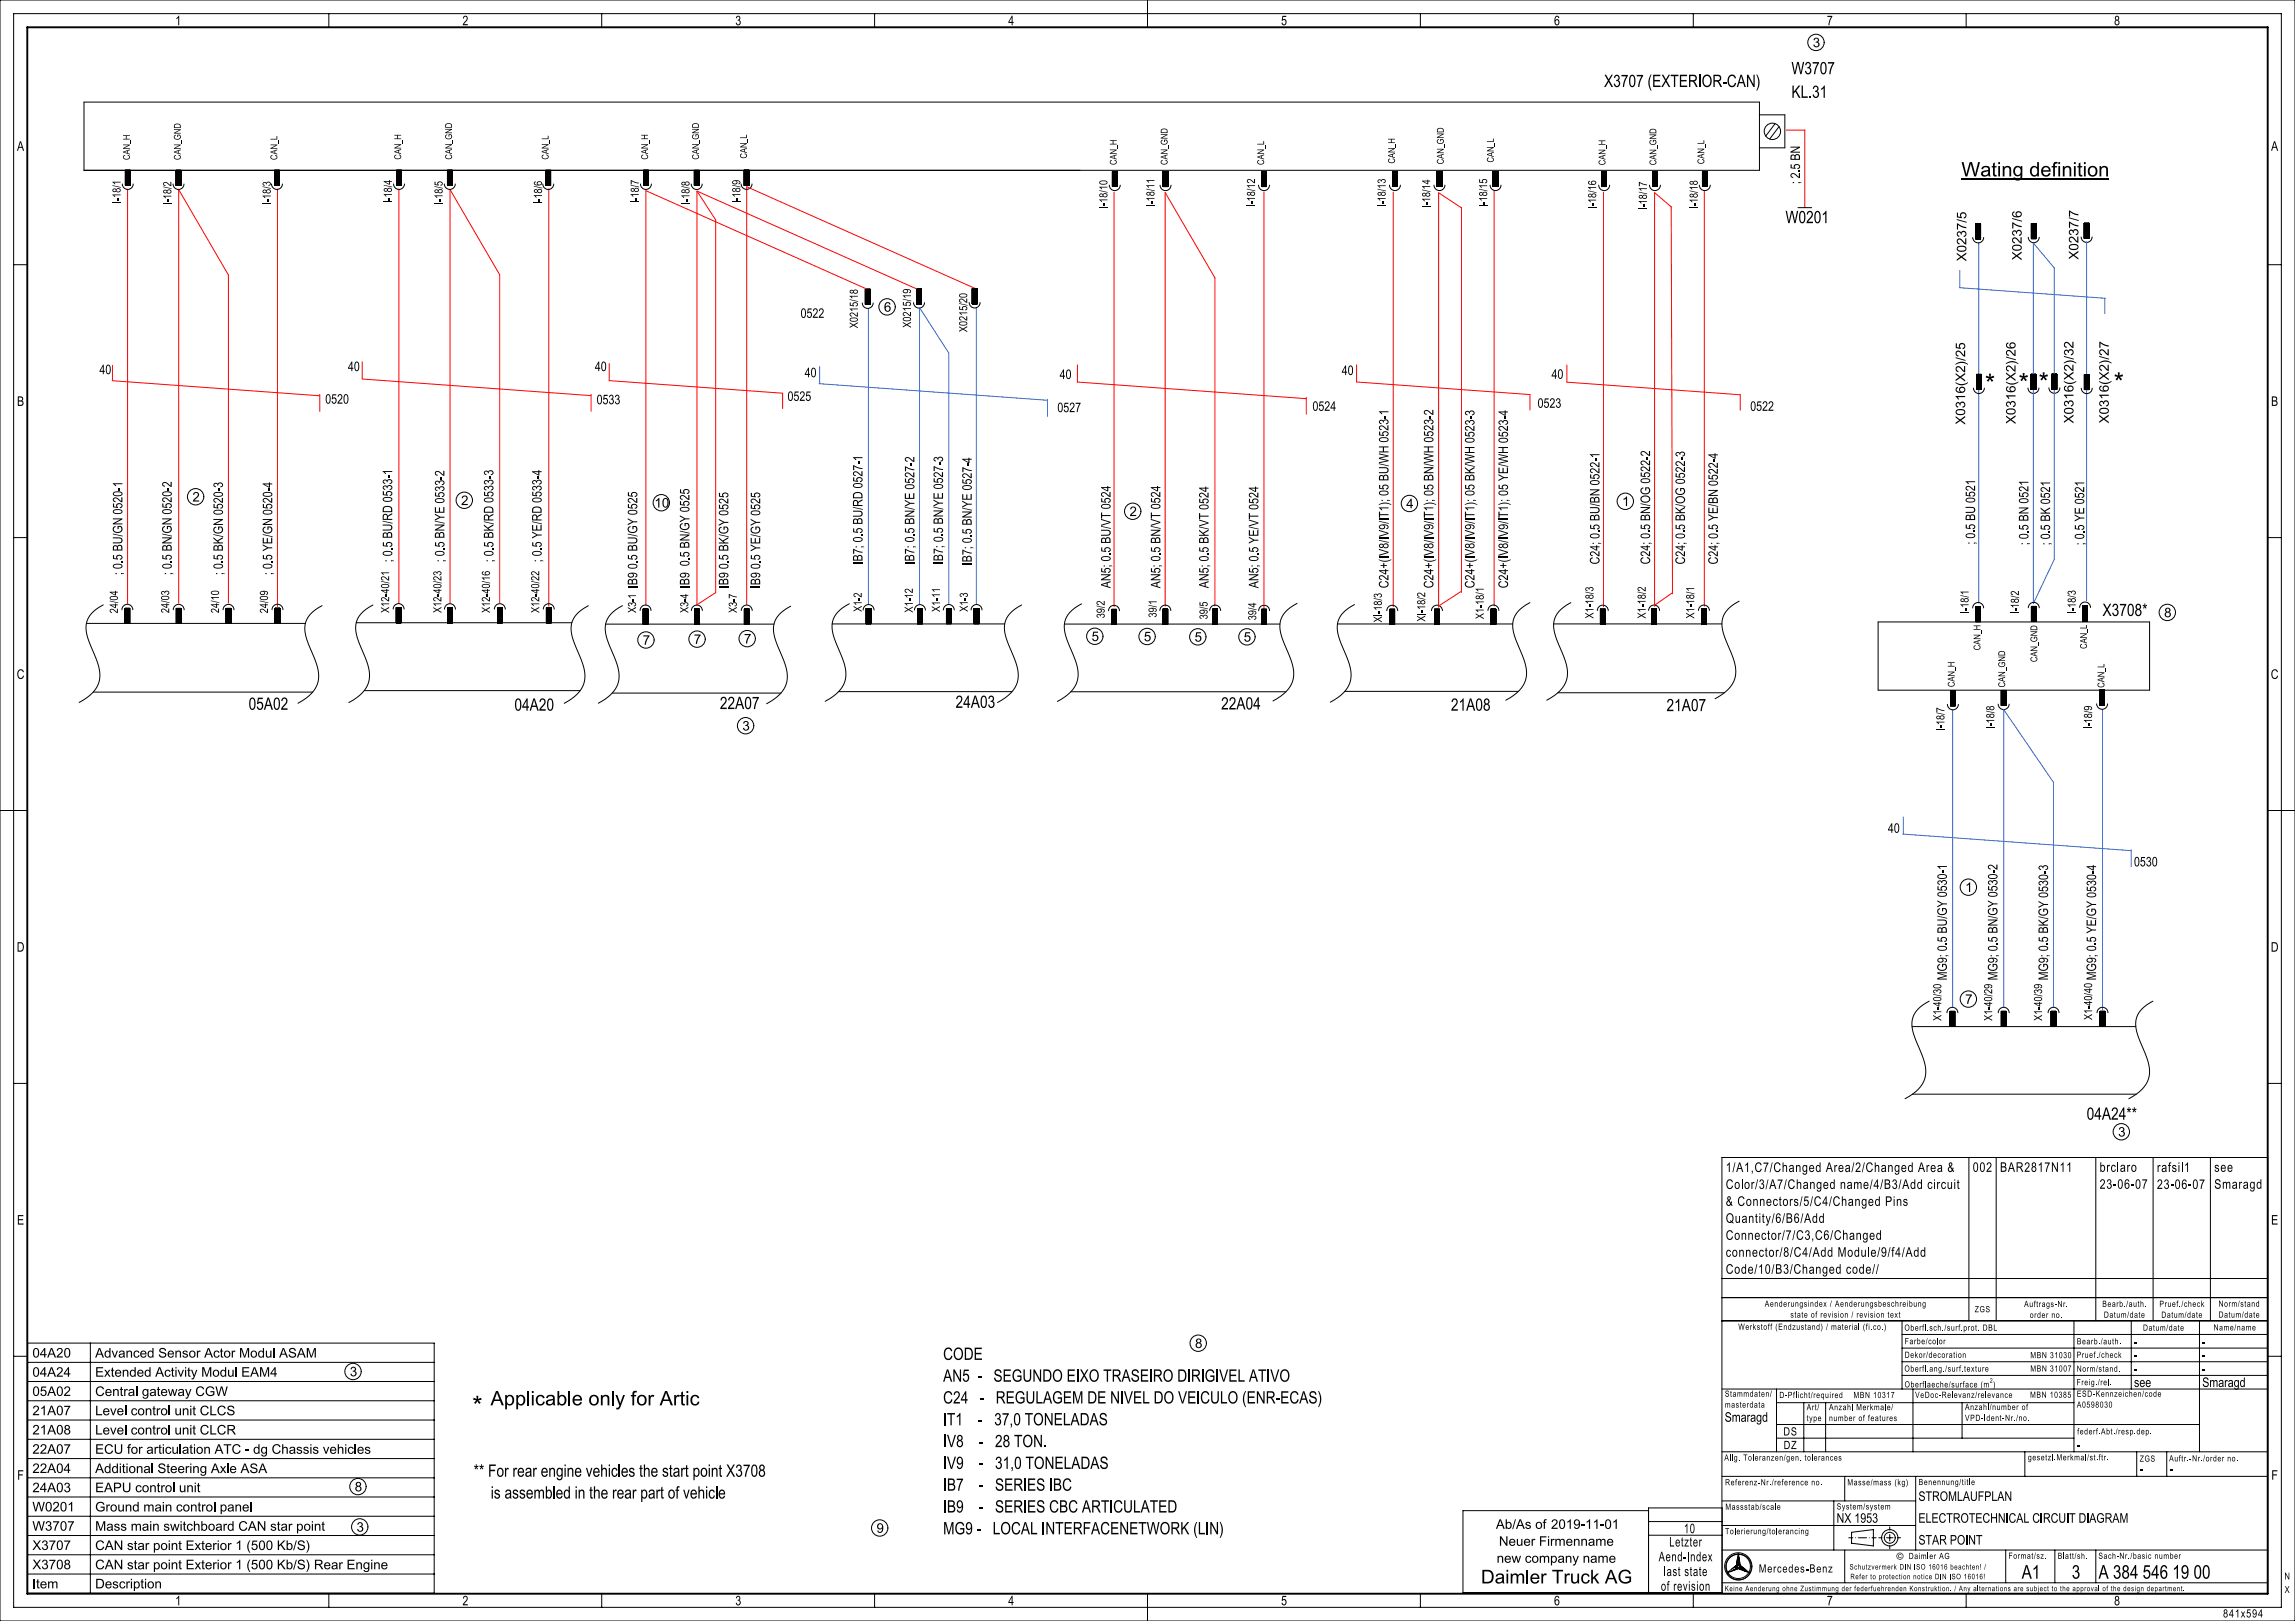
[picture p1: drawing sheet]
<svg xmlns="http://www.w3.org/2000/svg" width="841mm" height="594mm" viewBox="0 0 841 594" stroke-linecap="round" stroke-linejoin="round" font-family="sans-serif">
<defs><g id="words">
<g font-size="9.8">
<text x="739.7" y="143.8">*</text>
<text x="747" y="143.6">*</text>
<text x="774.5" y="143.6">*</text>
<text x="727.3" y="144">*</text>
<text x="173" y="518.6">*</text>
</g>
<g font-size="7.3">
<text x="718.7" y="64.7">Wating definition</text>
<text x="179.7" y="515">Applicable only for Artic</text>
</g>
<g font-size="7">
<text x="542.7" y="580.2">Daimler Truck AG</text>
<text x="740.8" y="578.5">A1</text>
<text x="759.2" y="578.5">3</text>
<text x="769" y="578.5">A 384 546 19 00</text>
</g>
<g font-size="6.3">
<text x="656.5" y="27.2">W3707</text>
<text x="587.8" y="31.9">X3707 (EXTERIOR-CAN)</text>
<text x="656.5" y="35.9">KL.31</text>
<text x="654.3" y="81.8">W0201</text>
<text x="770.4" y="225.7">X3708*</text>
<text x="91.1" y="260.1">05A02</text>
<text x="188.5" y="260.4">04A20</text>
<text x="263.8" y="259.8">22A07</text>
<text x="350.1" y="259.4">24A03</text>
<text x="447.5" y="260">22A04</text>
<text x="531.7" y="260.4">21A08</text>
<text x="610.7" y="260.6">21A07</text>
<text x="764.6" y="410.3">04A24**</text>
<text x="345.6" y="498.3">CODE</text>
<text x="345.6" y="506.3">AN5 - SEGUNDO EIXO TRASEIRO DIRIGIVEL ATIVO</text>
<text x="345.6" y="514.3">C24 - REGULAGEM DE NIVEL DO VEICULO (ENR-ECAS)</text>
<text x="345.6" y="522.3">IT1</text>
<text x="358.5" y="522.3">- 37,0 TONELADAS</text>
<text x="345.6" y="530.3">IV8</text>
<text x="358.7" y="530.3">- 28 TON.</text>
<text x="345.6" y="538.3">IV9</text>
<text x="358.7" y="538.3">- 31,0 TONELADAS</text>
<text x="173.5" y="541.1">** For rear engine vehicles the start point X3708</text>
<text x="179.8" y="549.1">is assembled in the rear part of vehicle</text>
<text x="345.6" y="546.3">IB7</text>
<text x="358.7" y="546.3">- SERIES IBC</text>
<text x="345.6" y="554.3">IB9</text>
<text x="358.7" y="554.3">- SERIES CBC ARTICULATED</text>
<text x="345.6" y="562.2">MG9 - LOCAL INTERFACENETWORK (LIN)</text>
</g>
<g font-size="5.3">
<text x="632.4" y="429.5">1/A1,C7/Changed Area/2/Changed Area &amp;</text>
<text x="790.4" y="429.5">rafsil1</text>
<text x="632.4" y="435.7">Color/3/A7/Changed name/4/B3/Add circuit</text>
<text x="811.4" y="435.6">Smaragd</text>
<text x="632.4" y="441.9">&amp; Connectors/5/C4/Changed Pins</text>
<text x="632.4" y="448.1">Quantity/6/B6/Add</text>
<text x="632.4" y="454.3">Connector/7/C3,C6/Changed</text>
<text x="632.4" y="460.5">connector/8/C4/Add Module/9/f4/Add</text>
<text x="632.4" y="466.8">Code/10/B3/Changed code//</text>
<text x="608.6" y="582.9">of revision</text>
</g>
<g font-size="5.2">
<text x="722.9" y="429.4">002</text>
<text x="732.9" y="429.4">BAR2817N11</text>
<text x="769.4" y="429.4">brclaro</text>
<text x="811.4" y="429.4">see</text>
<text x="769.4" y="435.6">23-06-07</text>
<text x="790.4" y="435.7">23-06-07</text>
<text x="616.5" y="561.8">10</text>
<text x="611.7" y="566.7">Letzter</text>
<text x="607.8" y="572.1">Aend-Index</text>
<text x="609.7" y="577.5">last state</text>
</g>
<g font-size="4.9">
<text x="64.2" y="9.3">1</text>
<text x="169.4" y="9.3">2</text>
<text x="269.4" y="9.3">3</text>
<text x="369.4" y="9.2">4</text>
<text x="469.4" y="9.2">5</text>
<text x="569.4" y="9.3">6</text>
<text x="669.4" y="9.2">7</text>
<text x="774.7" y="9.3">8</text>
<text x="664.3" y="17.3">3</text>
<text x="6.2" y="55.2">A</text>
<text x="832.2" y="55.2">A</text>
<text x="659.5" y="67.5" transform="rotate(-90 659.5 67.5)">; 2.5 BN</text>
<text x="720.6" y="95.8" transform="rotate(-90 720.6 95.8)">X0237/5</text>
<text x="740.8" y="95.4" transform="rotate(-90 740.8 95.4)">X0237/6</text>
<text x="761.6" y="95.1" transform="rotate(-90 761.6 95.1)">X0237/7</text>
<text x="293.4" y="116.5">0522</text>
<text x="323.9" y="114.2">6</text>
<text x="36.4" y="137.1">40</text>
<text x="127.5" y="136">40</text>
<text x="218" y="136">40</text>
<text x="491.7" y="137.4">40</text>
<text x="294.9" y="138.2">40</text>
<text x="388.3" y="138.9">40</text>
<text x="568.5" y="138.8">40</text>
<text x="6.2" y="148.7">B</text>
<text x="119.2" y="147.9">0520</text>
<text x="218.6" y="148.1">0533</text>
<text x="288.6" y="146.9">0525</text>
<text x="563.4" y="149.4">0523</text>
<text x="832.2" y="148.7">B</text>
<text x="387.5" y="151">0527</text>
<text x="480.9" y="150.6">0524</text>
<text x="641.4" y="150.5">0522</text>
<text x="720.1" y="155.6" transform="rotate(-90 720.1 155.6)">X0316(X2)/25</text>
<text x="738.6" y="155.4" transform="rotate(-90 738.6 155.4)">X0316(X2)/26</text>
<text x="759.8" y="155.2" transform="rotate(-90 759.8 155.2)">X0316(X2)/32</text>
<text x="772.7" y="155.2" transform="rotate(-90 772.7 155.2)">X0316(X2)/27</text>
<text x="70.5" y="183.8">2</text>
<text x="169" y="185.1">2</text>
<text x="239.8" y="186">10</text>
<text x="594.4" y="185.4">1</text>
<text x="413.9" y="189.1">2</text>
<text x="515.3" y="186.2">4</text>
<text x="723.8" y="199.6" transform="rotate(-90 723.8 199.6)">; 0.5 BU 0521</text>
<text x="743.3" y="199.8" transform="rotate(-90 743.3 199.8)">; 0.5 BN 0521</text>
<text x="751.3" y="199.8" transform="rotate(-90 751.3 199.8)">; 0.5 BK 0521</text>
<text x="763.8" y="199.8" transform="rotate(-90 763.8 199.8)">; 0.5 YE 0521</text>
<text x="143.7" y="206" transform="rotate(-90 143.7 206)">; 0.5 BU/RD 0533-1</text>
<text x="162.9" y="206" transform="rotate(-90 162.9 206)">; 0.5 BN/YE 0533-2</text>
<text x="180.8" y="206" transform="rotate(-90 180.8 206)">; 0.5 BK/RD 0533-3</text>
<text x="198.5" y="206" transform="rotate(-90 198.5 206)">; 0.5 YE/RD 0533-4</text>
<text x="316.1" y="206.8" transform="rotate(-90 316.1 206.8)">IB7; 0.5 BU/RD 0527-1</text>
<text x="335.1" y="206.8" transform="rotate(-90 335.1 206.8)">IB7; 0.5 BN/YE 0527-2</text>
<text x="345.6" y="206.7" transform="rotate(-90 345.6 206.7)">IB7; 0.5 BN/YE 0527-3</text>
<text x="356.1" y="207.1" transform="rotate(-90 356.1 207.1)">IB7; 0.5 BN/YE 0527-4</text>
<text x="586.1" y="206.8" transform="rotate(-90 586.1 206.8)">C24; 0.5 BU/BN 0522-1</text>
<text x="604.7" y="206.8" transform="rotate(-90 604.7 206.8)">C24; 0.5 BN/OG 0522-2</text>
<text x="617.5" y="206.8" transform="rotate(-90 617.5 206.8)">C24; 0.5 BK/OG 0522-3</text>
<text x="629.5" y="206.8" transform="rotate(-90 629.5 206.8)">C24; 0.5 YE/BN 0522-4</text>
<text x="44.9" y="210.7" transform="rotate(-90 44.9 210.7)">; 0.5 BU/GN 0520-1</text>
<text x="62.9" y="210.7" transform="rotate(-90 62.9 210.7)">; 0.5 BN/GN 0520-2</text>
<text x="81.7" y="210.7" transform="rotate(-90 81.7 210.7)">; 0.5 BK/GN 0520-3</text>
<text x="99.8" y="210.7" transform="rotate(-90 99.8 210.7)">; 0.5 YE/GN 0520-4</text>
<text x="233.5" y="215.5" transform="rotate(-90 233.5 215.5)">IB9 0.5 BU/GY 0525</text>
<text x="252.6" y="215.5" transform="rotate(-90 252.6 215.5)">IB9 0.5 BN/GY 0525</text>
<text x="266.9" y="215.5" transform="rotate(-90 266.9 215.5)">IB9 0.5 BK/GY 0525</text>
<text x="278.6" y="215.5" transform="rotate(-90 278.6 215.5)">IB9 0.5 YE/GY 0525</text>
<text x="407" y="215.6" transform="rotate(-90 407 215.6)">AN5; 0.5 BU/VT 0524</text>
<text x="425.2" y="215.6" transform="rotate(-90 425.2 215.6)">AN5; 0.5 BN/VT 0524</text>
<text x="442.9" y="215.5" transform="rotate(-90 442.9 215.5)">AN5; 0.5 BK/VT 0524</text>
<text x="461.1" y="215.5" transform="rotate(-90 461.1 215.5)">AN5; 0.5 YE/VT 0524</text>
<text x="508.8" y="215.6" transform="rotate(-90 508.8 215.6)">C24+(IV8/IV9/IT1); 05 BU/WH 0523-1</text>
<text x="525.3" y="215.6" transform="rotate(-90 525.3 215.6)">C24+(IV8/IV9/IT1); 05 BN/WH 0523-2</text>
<text x="540.3" y="215.6" transform="rotate(-90 540.3 215.6)">C24+(IV8/IV9/IT1); 05 BK/WH 0523-3</text>
<text x="552.6" y="215.6" transform="rotate(-90 552.6 215.6)">C24+(IV8/IV9/IT1); 05 YE/WH 0523-4</text>
<text x="793" y="226.2">8</text>
<text x="235.5" y="236.3">7</text>
<text x="254.3" y="236">7</text>
<text x="272.6" y="235.8">7</text>
<text x="400" y="234.9">5</text>
<text x="419.2" y="235">5</text>
<text x="437.8" y="235.1">5</text>
<text x="455.8" y="235.1">5</text>
<text x="6.1" y="248.8">C</text>
<text x="832.1" y="248.8">C</text>
<text x="272" y="267.7">3</text>
<text x="691.8" y="305.2">40</text>
<text x="782" y="317.5">0530</text>
<text x="720.1" y="326.9">1</text>
<text x="6.1" y="348.8">D</text>
<text x="832.1" y="348.8">D</text>
<text x="713.4" y="359.2" transform="rotate(-90 713.4 359.2)">MG9; 0.5 BU/GY 0530-1</text>
<text x="732" y="359.2" transform="rotate(-90 732 359.2)">MG9; 0.5 BN/GY 0530-2</text>
<text x="750.5" y="359.2" transform="rotate(-90 750.5 359.2)">MG9; 0.5 BK/GY 0530-3</text>
<text x="768.1" y="359.2" transform="rotate(-90 768.1 359.2)">MG9; 0.5 YE/GY 0530-4</text>
<text x="720.1" y="367.9">7</text>
<text x="776.2" y="416.5">3</text>
<text x="6.2" y="448.8">E</text>
<text x="832.2" y="448.8">E</text>
<text x="11.9" y="497.5">04A20</text>
<text x="34.9" y="497.5">Advanced Sensor Actor Modul ASAM</text>
<text x="437.9" y="494">8</text>
<text x="782" y="493.3">-</text>
<text x="807" y="493.3">-</text>
<text x="782" y="503.3">-</text>
<text x="782" y="498.3">-</text>
<text x="807" y="503.3">-</text>
<text x="807" y="498.3">-</text>
<text x="11.9" y="504.5">04A24</text>
<text x="34.9" y="504.5">Extended Activity Modul EAM4</text>
<text x="128.2" y="504.3">3</text>
<text x="782" y="508.3">see</text>
<text x="807" y="508.3">Smaragd</text>
<text x="11.9" y="511.5">05A02</text>
<text x="34.9" y="511.6">Central gateway CGW</text>
<text x="11.9" y="518.6">21A07</text>
<text x="34.9" y="518.6">Level control unit CLCS</text>
<text x="632" y="521">Smaragd</text>
<text x="11.9" y="525.6">21A08</text>
<text x="34.9" y="525.7">Level control unit CLCR</text>
<text x="11.9" y="532.7">22A07</text>
<text x="34.9" y="532.7">ECU for articulation ATC - dg Chassis vehicles</text>
<text x="761" y="531">-</text>
<text x="11.9" y="539.8">22A04</text>
<text x="34.9" y="539.8">Additional Steering Axle ASA</text>
<text x="6.3" y="542.3">F</text>
<text x="784" y="540">-</text>
<text x="795" y="540">-</text>
<text x="832.3" y="542.3">F</text>
<text x="11.9" y="546.8">24A03</text>
<text x="34.9" y="546.8">EAPU control unit</text>
<text x="130" y="546.5">8</text>
<text x="703" y="550">STROMLAUFPLAN</text>
<text x="11.9" y="553.8">W0201</text>
<text x="34.9" y="553.9">Ground main control panel</text>
<text x="11.9" y="560.9">W3707</text>
<text x="34.9" y="560.9">Mass main switchboard CAN star point</text>
<text x="130.6" y="561.3">3</text>
<text x="321.2" y="561.7">9</text>
<text x="548.2" y="560.2">Ab/As of 2019-11-01</text>
<text x="673" y="558">NX 1953</text>
<text x="703" y="558">ELECTROTECHNICAL CIRCUIT DIAGRAM</text>
<text x="11.9" y="568">X3707</text>
<text x="34.9" y="568">CAN star point Exterior 1 (500 Kb/S)</text>
<text x="549.3" y="566.4">Neuer Firmenname</text>
<text x="703" y="566">STAR POINT</text>
<text x="11.9" y="575">X3708</text>
<text x="34.9" y="575">CAN star point Exterior 1 (500 Kb/S) Rear Engine</text>
<text x="548.4" y="572.7">new company name</text>
<text x="11.9" y="582">Item</text>
<text x="34.9" y="582">Description</text>
<text x="64.2" y="588.3">1</text>
<text x="169.4" y="588.3">2</text>
<text x="269.4" y="588.3">3</text>
<text x="369.4" y="588.3">4</text>
<text x="469.4" y="588.3">5</text>
<text x="569.4" y="588.3">6</text>
<text x="669.4" y="588.3">7</text>
<text x="774.7" y="588.3">8</text>
</g>
<g font-size="4.5">
<text x="653.5" y="526">DS</text>
<text x="814.6" y="592.7">841x594</text>
</g>
<g font-size="4.4">
<text x="653.6" y="531">DZ</text>
<text x="644.5" y="576.2">Mercedes-Benz</text>
</g>
<g font-size="4.2">
<text x="44.2" y="74.6" transform="rotate(-90 44.2 74.6)">I-18/1</text>
<text x="62.8" y="75" transform="rotate(-90 62.8 75)">I-18/2</text>
<text x="99.2" y="75" transform="rotate(-90 99.2 75)">I-18/3</text>
<text x="143.6" y="74.4" transform="rotate(-90 143.6 74.4)">I-18/4</text>
<text x="162.2" y="74.9" transform="rotate(-90 162.2 74.9)">I-18/5</text>
<text x="198.6" y="74.8" transform="rotate(-90 198.6 74.8)">I-18/6</text>
<text x="234.1" y="74.4" transform="rotate(-90 234.1 74.4)">I-18/7</text>
<text x="252.7" y="74.9" transform="rotate(-90 252.7 74.9)">I-18/8</text>
<text x="271.3" y="74.4" transform="rotate(-90 271.3 74.4)">I-18/9</text>
<text x="405.8" y="76.4" transform="rotate(-90 405.8 76.4)">I-18/10</text>
<text x="423.1" y="75.8" transform="rotate(-90 423.1 75.8)">I-18/11</text>
<text x="459.9" y="75.8" transform="rotate(-90 459.9 75.8)">I-18/12</text>
<text x="507.8" y="75.9" transform="rotate(-90 507.8 75.9)">I-18/13</text>
<text x="524.1" y="76.2" transform="rotate(-90 524.1 76.2)">I-18/14</text>
<text x="545" y="75.9" transform="rotate(-90 545 75.9)">I-18/15</text>
<text x="584.9" y="76.5" transform="rotate(-90 584.9 76.5)">I-18/16</text>
<text x="603.5" y="77" transform="rotate(-90 603.5 77)">I-18/17</text>
<text x="622.1" y="76.5" transform="rotate(-90 622.1 76.5)">I-18/18</text>
<text x="314.3" y="120.3" transform="rotate(-90 314.3 120.3)">X0215/18</text>
<text x="333.8" y="120.1" transform="rotate(-90 333.8 120.1)">X0215/19</text>
<text x="354.4" y="121.7" transform="rotate(-90 354.4 121.7)">X0215/20</text>
<text x="43.2" y="224.8" transform="rotate(-90 43.2 224.8)">24/04</text>
<text x="62" y="224.7" transform="rotate(-90 62 224.7)">24/03</text>
<text x="80.3" y="224.7" transform="rotate(-90 80.3 224.7)">24/10</text>
<text x="98.2" y="224.7" transform="rotate(-90 98.2 224.7)">24/09</text>
<text x="142.6" y="224.6" transform="rotate(-90 142.6 224.6)">X12-40/21</text>
<text x="161.8" y="224.6" transform="rotate(-90 161.8 224.6)">X12-40/23</text>
<text x="179.5" y="224.6" transform="rotate(-90 179.5 224.6)">X12-40/16</text>
<text x="197.6" y="224.6" transform="rotate(-90 197.6 224.6)">X12-40/22</text>
<text x="233.1" y="224.6" transform="rotate(-90 233.1 224.6)">X3-1</text>
<text x="252.2" y="224.6" transform="rotate(-90 252.2 224.6)">X3-4</text>
<text x="270" y="224.6" transform="rotate(-90 270 224.6)">X3-7</text>
<text x="315.8" y="224.2" transform="rotate(-90 315.8 224.2)">X1-2</text>
<text x="334.5" y="224.5" transform="rotate(-90 334.5 224.5)">X1-12</text>
<text x="344.4" y="224.3" transform="rotate(-90 344.4 224.3)">X1-11</text>
<text x="354.7" y="224.2" transform="rotate(-90 354.7 224.2)">X1-3</text>
<text x="404.8" y="226.6" transform="rotate(-90 404.8 226.6)">39/2</text>
<text x="423.8" y="226.3" transform="rotate(-90 423.8 226.3)">39/1</text>
<text x="442.5" y="227" transform="rotate(-90 442.5 227)">39/5</text>
<text x="460.4" y="227.3" transform="rotate(-90 460.4 227.3)">39/4</text>
<text x="522.3" y="227.8" transform="rotate(-90 522.3 227.8)">XI-18/2</text>
<text x="543.7" y="226.9" transform="rotate(-90 543.7 226.9)">X1-18/1</text>
<text x="583.9" y="226.7" transform="rotate(-90 583.9 226.7)">X1-18/3</text>
<text x="603.1" y="226.7" transform="rotate(-90 603.1 226.7)">X1-18/2</text>
<text x="620.9" y="226.7" transform="rotate(-90 620.9 226.7)">X1-18/1</text>
<text x="721.4" y="224.8" transform="rotate(-90 721.4 224.8)">I-18/1</text>
<text x="739.8" y="225" transform="rotate(-90 739.8 225)">I-18/2</text>
<text x="760.7" y="224.8" transform="rotate(-90 760.7 224.8)">I-18/3</text>
<text x="506.4" y="228.1" transform="rotate(-90 506.4 228.1)">XI-18/3</text>
<text x="712.5" y="267.8" transform="rotate(-90 712.5 267.8)">I-18/7</text>
<text x="730.8" y="267.1" transform="rotate(-90 730.8 267.1)">I-18/8</text>
<text x="766.6" y="267.1" transform="rotate(-90 766.6 267.1)">I-18/9</text>
<text x="711.4" y="374.1" transform="rotate(-90 711.4 374.1)">X1-40/30</text>
<text x="730" y="374.1" transform="rotate(-90 730 374.1)">X1-40/29</text>
<text x="748.3" y="374.1" transform="rotate(-90 748.3 374.1)">X1-40/39</text>
<text x="766.7" y="373.8" transform="rotate(-90 766.7 373.8)">X1-40/40</text>
</g>
<g font-size="3.5">
<text x="47.6" y="58.6" transform="rotate(-90 47.6 58.6)">CAN_H</text>
<text x="66.2" y="58.6" transform="rotate(-90 66.2 58.6)">CAN_GND</text>
<text x="101.6" y="58.6" transform="rotate(-90 101.6 58.6)">CAN_L</text>
<text x="147" y="58.5" transform="rotate(-90 147 58.5)">CAN_H</text>
<text x="165.6" y="58.5" transform="rotate(-90 165.6 58.5)">CAN_GND</text>
<text x="201" y="58.5" transform="rotate(-90 201 58.5)">CAN_L</text>
<text x="237.5" y="58.5" transform="rotate(-90 237.5 58.5)">CAN_H</text>
<text x="256.1" y="58.5" transform="rotate(-90 256.1 58.5)">CAN_GND</text>
<text x="273.7" y="58.1" transform="rotate(-90 273.7 58.1)">CAN_L</text>
<text x="511.2" y="59.9" transform="rotate(-90 511.2 59.9)">CAN_H</text>
<text x="547.4" y="59.6" transform="rotate(-90 547.4 59.6)">CAN_L</text>
<text x="409.2" y="60.5" transform="rotate(-90 409.2 60.5)">CAN_H</text>
<text x="427.9" y="60.5" transform="rotate(-90 427.9 60.5)">CAN_GND</text>
<text x="463.2" y="60.5" transform="rotate(-90 463.2 60.5)">CAN_L</text>
<text x="529.1" y="60.2" transform="rotate(-90 529.1 60.2)">CAN_GND</text>
<text x="588.3" y="60.6" transform="rotate(-90 588.3 60.6)">CAN_H</text>
<text x="607" y="60.5" transform="rotate(-90 607 60.5)">CAN_GND</text>
<text x="624.5" y="60.2" transform="rotate(-90 624.5 60.2)">CAN_L</text>
<text x="725.7" y="238.3" transform="rotate(-90 725.7 238.3)">CAN_H</text>
<text x="764.7" y="237.8" transform="rotate(-90 764.7 237.8)">CAN_L</text>
<text x="746.6" y="242.6" transform="rotate(-90 746.6 242.6)">CAN_GND</text>
<text x="716.3" y="251.8" transform="rotate(-90 716.3 251.8)">CAN_H</text>
<text x="734.8" y="251.9" transform="rotate(-90 734.8 251.9)">CAN_GND</text>
<text x="771.2" y="252" transform="rotate(-90 771.2 252)">CAN_L</text>
<text x="695" y="571.5">© Daimler AG</text>
</g>
<g font-size="3.4">
<text x="741.7" y="478.9">Auftrags-Nr.</text>
<text x="791.3" y="478.9">Pruef./check</text>
<text x="656.1" y="482.8">state of revision / revision text</text>
<text x="723.6" y="480.9">ZGS</text>
<text x="637" y="487.3">Werkstoff (Endzustand) / material (fi.co.)</text>
<text x="697.9" y="487.6">Oberfl.sch./surf.prot. DBL</text>
<text x="761" y="497.6">Pruef./check</text>
<text x="697.9" y="502.6">Oberfl.ang./surf.texture</text>
<text x="697.9" y="508.4">Oberflaeche/surface (m )</text>
<text x="632.1" y="511.8">Stammdaten/</text>
<text x="652" y="512.3">D-Pflicht/required</text>
<text x="678.5" y="512.3">MBN 10317</text>
<text x="761" y="511.8">ESD-Kennzeichen/code</text>
<text x="670.2" y="520.7">number of features</text>
<text x="720.1" y="516.7">Anzahl/number of</text>
<text x="761.2" y="525.6">federf.Abt./resp.dep.</text>
<text x="743.1" y="535.1">gesetzl.Merkmal/st.ftr.</text>
<text x="784.1" y="535.6">ZGS</text>
<text x="794.9" y="535.5">Auftr.-Nr./order no.</text>
<text x="632.2" y="544.3">Referenz-Nr./reference no.</text>
<text x="677" y="544.3">Masse/mass (kg)</text>
<text x="673.1" y="553.1">System/system</text>
<text x="768.9" y="571.2">Sach-Nr./basic number</text>
</g>
<g font-size="3.3">
<text x="646.7" y="478.8">Aenderungsindex / Aenderungsbeschreibung</text>
<text x="770.4" y="478.9">Bearb./auth.</text>
<text x="813" y="478.8">Norm/stand</text>
<text x="743.8" y="482.9">order no.</text>
<text x="771" y="482.9">Datum/date</text>
<text x="792" y="482.9">Datum/date</text>
<text x="813" y="482.8">Datum/date</text>
<text x="785.3" y="487.6">Datum/date</text>
<text x="811.2" y="487.5">Name/name</text>
<text x="698" y="492.6">Farbe/color</text>
<text x="698" y="497.6">Dekor/decoration</text>
<text x="744" y="497.7">MBN 31030</text>
<text x="761.1" y="492.6">Bearb./auth.</text>
<text x="744" y="502.6">MBN 31007</text>
<text x="761" y="502.7">Norm/stand.</text>
<text x="761" y="507.6">Freig./rel.</text>
<text x="632.1" y="515.8">masterdata</text>
<text x="701.8" y="512.2">VeDoc-Relevanz/relevance</text>
<text x="743.9" y="512.2">MBN 10385</text>
<text x="761" y="515.8">A0598030</text>
<text x="662.1" y="516.7">Art/</text>
<text x="662.1" y="520.7">type</text>
<text x="670.2" y="516.7">Anzahl Merkmale/</text>
<text x="720.1" y="520.7">VPD-Ident-Nr./no.</text>
<text x="631.9" y="535.2">Allg. Toleranzen/gen. tolerances</text>
<text x="703.1" y="544.2">Benennung/title</text>
<text x="632.3" y="553.2">Massstab/scale</text>
<text x="632.2" y="562.2">Tolerierung/tolerancing</text>
<text x="736" y="571.2">Format/sz.</text>
<text x="754" y="571.2">Blatt/sh.</text>
</g>
<g font-size="3">
<text x="677.8" y="575.1">Schutzvermerk DIN ISO 16016 beachten! /</text>
<text x="678.1" y="578.7">Refer to protection notice DIN ISO 16016!</text>
<text x="632" y="583.1">Keine Aenderung ohne Zustimmung der federfuehrenden Konstruktion. / Any alternations are subject to the approval of the design department.</text>
</g>
<text font-size="2.4" x="729.2" y="506.7">2</text>
</g></defs>
<g fill="#000">
<path d="M837.3 576.3h.3l1.1 2v-2h.2v2.5h-.3l-1-2v2h-.3z" fill-rule="evenodd"/>
<path d="M837.3 581.2h.3l.5 1 .6-1h.3l-.7 1.2 .7 1.3h-.3l-.6-1-.6 1h-.3l.8-1.3z" fill-rule="evenodd"/>
</g>
<g fill="none" stroke="#000" stroke-width=".37">
<path d="M0 0h841v594h-841zM5 5h831v584h-831zM120.5 5v5M220.5 5v5M320.5 5v5M420.5 0v10M520.5 5v5M620.5 5v5M720.5 5v5M30.8 37.4h614v25h-614zM644.9 42.1h9.2v12.1h-9.2M650.5 45.3l-3.5 4.6"/>
<path d="M651.9 46.4l-3.4 4.6M44.8 67.4a2 2 0 0 0 2 2 2 2 0 0 0 2-2M46 67.9h1.7M46 62.5v5.4M46 63.3l.9-.9-.9 1M46.1 62.4l-.1 .1M46.2 62.4l-.2 .3 .2-.3M46.3 62.4l-.3 .4M46.5 62.4l-.5 .5M46.6 62.4l-.6 .6M46.7 62.4l-.7 .8M47.1 62.4l-1.1 1.2"/>
<path d="M47.3 62.4l-1.3 1.3M47.3 62.4l-1.3 1.4M47.5 62.4l-1.5 1.5M47.7 62.5l-1.7 1.6 1.7-1.7v5.5M47.7 67.8l-.1 .1M47.7 67.8l-.2 .1M47.7 67.6l-.3 .3M47.7 67.5l-.4 .4M47.7 67.5l-.5 .4M47.7 67.3l-.7 .6M47.7 67.2l-.7 .7M47.7 67.1l-.8 .8"/>
<path d="M47.7 67l-1 .9M47.7 66.8l-1.1 1.1M47.7 66.6l-1.4 1.3M47.7 66.4l-1.5 1.5M47.7 66.4l-1.6 1.5M47.7 66.2l-1.7 1.7M47.7 66.1l-1.7 1.7M47.7 66l-1.7 1.7M47.7 65.8l-1.7 1.8M47.7 65.7l-1.7 1.7M47.7 65.4l-1.7 1.9 1.7-1.7M47.7 65.3l-1.7 1.8"/>
<path d="M47.7 65.2l-1.7 1.7M47.7 65l-1.7 1.8M47.7 64.9l-1.7 1.8M47.7 64.8l-1.7 1.7M47.7 64.7l-1.7 1.7M47.7 64.5l-1.7 1.8M47.7 64.4l-1.7 1.7M47.7 64.3l-1.7 1.7M47.7 64.1l-1.7 1.8M47.7 63.9l-1.7 1.8 1.7-1.7M47.7 63.7l-1.7 1.8M47.7 63.6l-1.7 1.7"/>
<path d="M47.7 63.5l-1.7 1.8M47.7 63.3l-1.7 1.8M47.7 63.3l-1.7 1.7M47.7 63.1l-1.7 1.8M47.7 62.9l-1.7 1.8M47.7 62.9l-1.7 1.7M47.7 62.7l-1.7 1.8M47.7 62.6l-1.7 1.7M63.4 67.4a2 2 0 0 0 2 2 2 2 0 0 0 2-2M64.6 67.9h1.7M64.6 64.1l1.7-1.7v5.5M64.6 62.5v5.4"/>
<path d="M64.6 67.1l1.7-1.7-1.7 1.8M64.6 65.5l1.7-1.6-1.7 1.8M64.7 62.4l-.1 .2M64.8 62.4l-.2 .2M64.9 62.4l-.3 .4 .3-.4M65.1 62.4l-.5 .5M65.2 62.4l-.6 .7M65.3 62.4l-.7 .8M65.5 62.4l-.9 .9M65.6 62.4l-1 1.1M65.7 62.4l-1.1 1.2M65.9 62.4l-1.3 1.3"/>
<path d="M66 62.4l-1.4 1.5M66.1 62.4l-1.5 1.6M66.3 67.9h-.1M66.3 67.8l-.2 .1M66.3 67.7l-.3 .2M66.3 67.5l-.4 .4M66.3 67.5l-.5 .4M66.3 67.3l-.6 .6M66.3 67.2l-.8 .7M66.3 67l-1 .9M66.3 66.9l-1 1M66.3 66.8l-1.2 1.1"/>
<path d="M66.3 66.6l-1.3 1.3M66.3 66.5l-1.4 1.4M66.3 66.4l-1.6 1.5M66.3 66.2l-1.7 1.7M66.3 66.1l-1.7 1.7M66.3 66l-1.7 1.8M66.3 65.8l-1.7 1.8M66.3 65.8l-1.7 1.7M66.3 65.6l-1.7 1.8M66.3 65.2l-1.7 1.8M66.3 65.1l-1.7 1.7M66.3 65l-1.7 1.7"/>
<path d="M66.3 64.8l-1.7 1.8M66.3 64.7l-1.7 1.7M66.3 64.6l-1.7 1.7M66.3 64.4l-1.7 1.8M66.3 64.3l-1.7 1.8M66.3 64.2l-1.7 1.7M66.3 64l-1.7 1.8M66.3 63.7l-1.7 1.7M66.3 63.5l-1.7 1.8M66.3 63.4l-1.7 1.7M66.3 63.3l-1.7 1.7M66.3 63.1l-1.7 1.8"/>
<path d="M66.3 63l-1.7 1.7M66.3 62.9l-1.7 1.8M66.3 62.7l-1.7 1.8M66.3 62.6l-1.7 1.7M66.3 62.5l-1.7 1.8M99.5 67.4a2 2 0 0 0 2 2 2 2 0 0 0 2-2M100.6 67.9h1.7M100.6 62.5v5.4M100.6 62.8l.5-.4-.5 .5M100.8 62.4l-.2 .2M100.9 62.4l-.3 .2M101.2 62.4l-.6 .6"/>
<path d="M101.3 67.9l1-1-1 1M101.4 62.4l-.8 .9 .9-.9M101.6 62.4l-1 1M101.8 62.4l-1.2 1.2M101.9 62.4l-1.3 1.2M102 62.4l-1.4 1.4M102.2 62.4l-1.6 1.6M102.3 62.4l-1.7 1.6M102.3 62.6l-1.7 1.6 1.7-1.8v5.5M102.3 67.9h.1M102.3 67.7l-.2 .2M102.3 67.6l-.3 .3"/>
<path d="M102.3 67.5l-.4 .4M102.3 67.2l-.6 .7 .6-.6M102.3 67.1l-.8 .8M102.3 66.7l-1.2 1.2M102.3 66.5l-1.3 1.4M102.3 66.5l-1.4 1.4M102.3 66.3l-1.6 1.6M102.3 66.1l-1.7 1.8M102.3 66.1l-1.7 1.7M102.3 65.9l-1.7 1.8M102.3 65.8l-1.7 1.7M102.3 65.5l-1.7 1.9 1.7-1.7"/>
<path d="M102.3 65.4l-1.7 1.7M102.3 65.3l-1.7 1.8M102.3 65.1l-1.7 1.8M102.3 65.1l-1.7 1.7M102.3 64.9l-1.7 1.8M102.3 64.7l-1.7 1.8M102.3 64.6l-1.7 1.8M102.3 64.5l-1.7 1.7M102.3 64.4l-1.7 1.7M102.3 64.2l-1.7 1.8M102.3 64l-1.7 1.8 1.7-1.7M102.3 63.9l-1.7 1.7"/>
<path d="M102.3 63.7l-1.7 1.8M102.3 63.6l-1.7 1.8M102.3 63.5l-1.7 1.7M102.3 63.3l-1.7 1.8M102.3 63.2l-1.7 1.8M102.3 63l-1.7 1.8 1.7-1.7M102.3 62.8l-1.7 1.8M102.3 62.6l-1.7 1.8M144.2 67.4a2 2 0 0 0 2 2 2 2 0 0 0 2-2M145.4 67.9h1.7M145.4 62.5v5.4M145.4 64.1l1.7-1.7v5.5"/>
<path d="M145.4 66.4l1.7-1.6-1.7 1.8M145.4 64.9l1.7-1.6-1.7 1.7M145.4 67.9l1.7-1.5-1.6 1.5M145.5 62.4l-.1 .1M145.6 62.4l-.2 .3 .3-.3M145.8 62.4l-.4 .5M145.9 62.4l-.5 .5M146 62.4l-.6 .7M146.2 62.4l-.8 .8M146.3 62.4l-.9 .9M146.4 62.4l-1 1.1M146.6 62.4l-1.2 1.3 1.3-1.3"/>
<path d="M146.8 62.4l-1.4 1.5M147 62.4l-1.6 1.6M147.1 67.8l-.1 .1M147.1 67.7l-.2 .2M147.1 67.5l-.4 .4M147.1 67.5l-.5 .4M147.1 67.3l-.6 .6M147.1 67.1l-.8 .8M147.1 67.1l-.9 .8M147.1 66.9l-1 1M147.1 66.8l-1.2 1.1M147.1 66.7l-1.3 1.2"/>
<path d="M147.1 66.5l-1.4 1.4M147.1 66.1l-1.7 1.8M147.1 66l-1.7 1.8M147.1 65.9l-1.7 1.7M147.1 65.7l-1.7 1.8M147.1 65.6l-1.7 1.8M147.1 65.5l-1.7 1.7M147.1 65.4l-1.7 1.7M147.1 65.2l-1.7 1.8M147.1 65l-1.7 1.8 1.7-1.7M147.1 64.6l-1.7 1.8M147.1 64.4l-1.7 1.8"/>
<path d="M147.1 64.3l-1.7 1.7M147.1 64.2l-1.7 1.8M147.1 64l-1.7 1.8M147.1 64l-1.7 1.7M147.1 63.8l-1.7 1.8M147.1 63.6l-1.7 1.8M147.1 63.4l-1.7 1.9 1.7-1.7M147.1 63l-1.7 1.8M147.1 62.9l-1.7 1.7M147.1 62.8l-1.7 1.7M147.1 62.6l-1.7 1.8M147.1 62.5l-1.7 1.8"/>
<path d="M162.8 67.4a2 2 0 0 0 2 2 2 2 0 0 0 2-2M164 67.9h1.7M164 62.4v5.5M164 67.5l1.7-1.6-1.7 1.8M164 66l1.7-1.7-1.7 1.8M164 64.4l1.7-1.6-1.7 1.8M164 64l1.7-1.6-1.7 1.8M164 62.5h.1M164.2 62.4l-.2 .2M164.3 62.4l-.3 .4M164.4 62.4l-.4 .5M164.6 62.4l-.6 .6"/>
<path d="M164.7 62.4l-.7 .8 .8-.8M165 62.4l-1 1M165.1 62.4l-1.1 1.2M165.2 62.4l-1.2 1.2M165.4 62.4l-1.4 1.4M165.5 62.4l-1.5 1.5M165.7 62.4v5.5M165.7 67.8l-.1 .1M165.7 67.8l-.2 .1M165.7 67.6l-.3 .3M165.7 67.5l-.5 .4M165.7 67.4l-.6 .5"/>
<path d="M165.7 67.2l-.7 .7M165.7 67.1l-.9 .8M165.7 67l-.9 .9M165.7 66.8l-1.1 1.1M165.7 66.7l-1.3 1.2M165.7 66.6l-1.3 1.3M165.7 66.4l-1.5 1.5M165.7 66.3l-1.6 1.6M165.7 66.2l-1.7 1.7M165.7 66.1l-1.7 1.7M165.7 65.7l-1.7 1.7M165.7 65.5l-1.7 1.8"/>
<path d="M165.7 65.4l-1.7 1.7M165.7 65.3l-1.7 1.8M165.7 65.1l-1.7 1.8M165.7 65l-1.7 1.7M165.7 64.9l-1.7 1.8M165.7 64.7l-1.7 1.8M165.7 64.7l-1.7 1.7M165.7 64.5l-1.7 1.8M165.7 64.1l-1.7 1.8M165.7 64l-1.7 1.7M165.7 63.9l-1.7 1.7M165.7 63.7l-1.7 1.8"/>
<path d="M165.7 63.6l-1.7 1.7M165.7 63.5l-1.7 1.7M165.7 63.3l-1.7 1.8M165.7 63.2l-1.7 1.8M165.7 62.9l-1.7 1.9 1.7-1.7M165.7 62.6l-1.7 1.7M198.9 67.4a2 2 0 0 0 2 2 2 2 0 0 0 2-2M200.1 64.1l1.7-1.7v5.5M200.1 67.9h1.7M200.1 62.5v5.4M200.1 67.1l1.7-1.6-1.7 1.7M200.1 65.5l1.7-1.6-1.7 1.8"/>
<path d="M200.1 63.9l1.5-1.5-1.5 1.6M200.2 62.4l-.1 .2M200.3 62.4l-.2 .2M200.3 62.4l-.2 .4 .3-.4M200.6 62.4l-.5 .6M200.7 62.4l-.6 .7M200.8 67.9l1-.9-1 .9M200.8 62.4l-.7 .8M201 62.4l-.9 .9M201.1 62.4l-1 1.1M201.2 62.4l-1.1 1.2M201.4 62.4l-1.3 1.3"/>
<path d="M201.8 67.9h-.1M201.8 67.8l-.2 .1M201.8 67.7l-.3 .2M201.8 67.6l-.4 .3M201.8 67.3l-.6 .6 .6-.5M201.8 67.2l-.8 .7M201.8 66.8l-1.2 1.1M201.8 66.6l-1.4 1.3M201.8 66.5l-1.4 1.4M201.8 66.4l-1.6 1.5M201.8 66.2l-1.7 1.7M201.8 66l-1.7 1.8"/>
<path d="M201.8 65.8l-1.7 1.8M201.8 65.6l-1.7 1.9 1.7-1.7M201.8 65.2l-1.7 1.8M201.8 65.1l-1.7 1.7M201.8 65l-1.7 1.7M201.8 64.8l-1.7 1.8M201.8 64.7l-1.7 1.8M201.8 64.6l-1.7 1.7M201.8 64.4l-1.7 1.8M201.8 64.3l-1.7 1.8M201.8 64.1l-1.7 1.8 1.7-1.7M201.8 63.7l-1.7 1.7"/>
<path d="M201.8 63.5l-1.7 1.8M201.8 63.4l-1.7 1.7M201.8 63.3l-1.7 1.8M201.8 63.1l-1.7 1.8M201.8 63l-1.7 1.7M201.8 62.9l-1.7 1.8M201.8 62.7l-1.7 1.8M201.8 62.5l-1.7 1.9 1.7-1.7M234.7 67.4a2 2 0 0 0 2 2 2 2 0 0 0 2-2M235.9 67.9h1.7M235.9 64.2l1.7-1.8v5.5M235.9 62.4v5.5"/>
<path d="M235.9 67.5l1.7-1.6-1.7 1.8M235.9 66l1.7-1.6-1.7 1.7M235.9 65l1.7-1.7-1.7 1.8M235.9 64.4l1.7-1.6-1.7 1.8M235.9 62.4v.1M236.1 62.4l-.2 .2M236.2 62.4l-.3 .4M236.4 62.4l-.5 .5M236.5 62.4l-.6 .6M236.6 62.4l-.7 .8M236.8 62.4l-.9 .9M236.8 62.4l-.9 1"/>
<path d="M237 62.4l-1.1 1.2M237 67.9l.6-.4-.5 .4M237.1 62.4l-1.2 1.2M237.2 62.4l-1.3 1.4M237.4 62.4l-1.5 1.6M237.5 62.4l-1.6 1.6M237.6 67.9h-.1M237.6 67.8l-.2 .1M237.6 67.6l-.3 .3M237.6 67.2l-.7 .7M237.6 67.1l-.9 .8M237.6 67l-1 .9"/>
<path d="M237.6 66.8l-1.1 1.1M237.6 66.7l-1.3 1.2M237.6 66.6l-1.4 1.3M237.6 66.5l-1.5 1.4M237.6 66.3l-1.7 1.6M237.6 66.2l-1.7 1.7M237.6 66.1l-1.7 1.7M237.6 65.7l-1.7 1.8M237.6 65.5l-1.7 1.8M237.6 65.4l-1.7 1.7M237.6 65.3l-1.7 1.8M237.6 65.1l-1.7 1.8"/>
<path d="M237.6 65.1l-1.7 1.7M237.6 64.9l-1.7 1.8M237.6 64.7l-1.7 1.8M237.6 64.5l-1.7 1.9 1.7-1.7M237.6 64.1l-1.7 1.8M237.6 64l-1.7 1.7M237.6 63.9l-1.7 1.7M237.6 63.7l-1.7 1.8M237.6 63.6l-1.7 1.8M237.6 63.5l-1.7 1.7M237.6 63.1l-1.7 1.8M237.6 63l-1.7 1.7"/>
<path d="M237.6 62.6l-1.7 1.7M253.3 67.4a2 2 0 0 0 2 2 2 2 0 0 0 2-2M254.5 62.4v5.5M254.5 62.4h1.7M254.5 67.7l1.7-1.6-1.7 1.8M254.5 66.2l1.7-1.7-1.7 1.8M254.5 64.6l1.7-1.6-1.7 1.8M254.5 62.4v.1M254.6 62.4l-.1 .2M254.7 62.4l-.2 .3M254.8 62.4l-.3 .4M255 62.4l-.5 .6"/>
<path d="M255.1 62.4l-.6 .6M255.2 62.4l-.7 .8M255.4 62.4l-.9 1M255.6 62.4l-1.1 1.2M255.8 62.4l-1.3 1.3M255.8 62.4l-1.3 1.4M256 62.4l-1.5 1.6M256.1 62.4l-1.6 1.7M256.2 62.4v5.5h-1.7M256.2 67.8v.1M256.2 67.6l-.3 .3M256.2 67.6l-.4 .3"/>
<path d="M256.2 67.4l-.6 .5M256.2 67.3l-.7 .6M256.2 67.2l-.8 .7M256.2 67l-1 .9M256.2 66.8l-1.1 1.1 1.1-1M256.2 66.6l-1.4 1.3M256.2 66.5l-1.5 1.4M256.2 66.4l-1.6 1.5M256.2 66.2l-1.7 1.7M256.2 65.9l-1.7 1.7M256.2 65.7l-1.7 1.8M256.2 65.6l-1.7 1.7"/>
<path d="M256.2 65.5l-1.7 1.7M256.2 65.3l-1.7 1.8M256.2 65.2l-1.7 1.7M256.2 65.1l-1.7 1.8M256.2 64.9l-1.7 1.8M256.2 64.8l-1.7 1.7M256.2 64.7l-1.7 1.8M256.2 64.3l-1.7 1.8M256.2 64.1l-1.7 1.8M256.2 64.1l-1.7 1.7M256.2 63.9l-1.7 1.8M256.2 63.8l-1.7 1.7"/>
<path d="M256.2 63.7l-1.7 1.7M256.2 63.5l-1.7 1.8M256.2 63.4l-1.7 1.7M256.2 63.1l-1.7 1.9 1.7-1.7M256.2 62.7l-1.7 1.8M256.2 62.6l-1.7 1.8M256.2 62.5l-1.7 1.7M271.6 67.4a2 2 0 0 0 2 2 2 2 0 0 0 2-2M272.7 62.4v5.5M272.9 62.4h-.2M273 62.4l-.3 .3M273.2 62.4l-.5 .4"/>
<path d="M273.2 67.9l1.2-1.2-1.1 1.2M273.3 62.4l-.6 .5M273.4 62.4l-.7 .7M273.6 62.4l-.9 .8M273.6 62.4l-.9 .9M273.8 62.4l-1.1 1.1M274 62.4l-1.3 1.2M274 62.4l-1.3 1.3M274.2 62.4l-1.5 1.4M274.4 62.4l-1.7 1.7M274.4 62.4v5.5h-1.7M274.4 67.8v.1"/>
<path d="M274.4 67.7l-.2 .2M274.4 67.4l-.3 .5 .3-.4M274.4 67.3l-.6 .6M274.4 67.1l-.7 .8M274.4 67l-.8 .9M274.4 66.9l-1 1M274.4 66.5l-1.4 1.4M274.4 66.3l-1.5 1.6M274.4 66.3l-1.6 1.6M274.4 66.1l-1.7 1.8M274.4 66l-1.7 1.7M274.4 65.9l-1.7 1.7"/>
<path d="M274.4 65.7l-1.7 1.8M274.4 65.6l-1.7 1.7M274.4 65.3l-1.7 1.9 1.7-1.7M274.4 65.2l-1.7 1.8M274.4 65.1l-1.7 1.7M274.4 64.9l-1.7 1.8M274.4 64.8l-1.7 1.8M274.4 64.7l-1.7 1.7M274.4 64.6l-1.7 1.7M274.4 64.4l-1.7 1.8M274.4 64.3l-1.7 1.7M274.4 64.2l-1.7 1.7"/>
<path d="M274.4 64l-1.7 1.8M274.4 63.8l-1.7 1.8 1.7-1.7M274.4 63.6l-1.7 1.8M274.4 63.5l-1.7 1.7M274.4 63.4l-1.7 1.8M274.4 63.2l-1.7 1.8M274.4 63.2l-1.7 1.7M274.4 63l-1.7 1.8M274.4 62.8l-1.7 1.8M274.4 62.8l-1.7 1.7M274.4 62.6l-1.7 1.8M274.4 62.5l-1.7 1.7"/>
<path d="M406.5 67.8a2 2 0 0 0 2 2 2 2 0 0 0 2-2M407.7 62.8h1.7v5.5h-1.7zM407.7 67.8h1.7M407.7 68.2h1.7M407.7 68.1h1.7M407.7 67.7h1.7M407.7 67.6h1.7M407.7 67.4h1.7M407.7 67.2h1.7M407.7 67.1h1.7M407.7 66.8h1.7M407.7 66.6h1.7"/>
<path d="M407.7 66.4h1.7M407.7 66.2h1.7M407.7 66h1.7M407.7 65.8h1.7M407.7 65.6h1.7M407.7 65.4h1.7M407.7 65.1h1.7M407.7 65h1.7M407.7 64.7h1.7M407.7 64.6h1.7M407.7 64.3h1.7M407.7 64.1l1.7 .1h-1.7"/>
<path d="M407.7 64h1.7M407.7 63.7h1.7M407.7 63.5h1.7M407.7 63.3h1.7M407.7 63.1h1.7M407.7 62.9h1.7M409.4 67.9l-1.7 .1M409.4 68.1h-1.7M409.4 67.8h-1.7M409.4 67.5h-1.7M409.4 67.3h-1.7M409.4 67.1h-1.7"/>
<path d="M409.4 67h-1.7M409.4 66.7h-1.7M409.4 66.5h-1.7M409.4 66.3h-1.7M409.4 66.1h-1.7M409.4 65.8h-1.7M409.4 65.7h-1.7M409.4 65.5h-1.7M409.4 65.3h-1.7M409.4 65.2h-1.7M409.4 65h-1.7M409.4 64.8h-1.7"/>
<path d="M409.4 64.7h-1.7M409.4 64.5h-1.7M409.4 64.4h-1.7M409.4 64h-1.7M409.4 63.8h-1.7M409.4 63.6h-1.7M409.4 63.4h-1.7M409.4 63.2h-1.7M409.4 63h-1.7M425.1 67.9a2 2 0 0 0 2 2 2 2 0 0 0 2-2M426.3 62.9h1.7v5.5l-1.7-.1zM426.3 67.9h1.7"/>
<path d="M426.3 68.2h1.7M426.3 68.1h1.7M426.3 67.7h1.7M426.3 67.4h1.7M426.3 67.2h1.7M426.3 67h1.7M426.3 66.9h1.7M426.3 66.6h1.7M426.3 66.4l1.7 .1h-1.7M426.3 66.2h1.7M426.3 66h1.7M426.3 65.7h1.7"/>
<path d="M426.3 65.6h1.7M426.3 65.4h1.7M426.3 65.2h1.7M426.3 65.1h1.7M426.3 64.9h1.7M426.3 64.7h1.7M426.3 64.6h1.7h-1.7M426.3 64.3h1.7M426.3 64.1h1.7M426.3 63.9h1.7M426.3 63.7h1.7M426.3 63.5h1.7"/>
<path d="M426.3 63.3h1.7M426.3 63.1h1.7M426.3 62.9h1.7M428 68h-1.7M428 68.1h-1.7M428 67.8h-1.7M428 67.6h-1.7M428 67.5h-1.7M428 67.3h-1.7M428 67.1h-1.7M428 67h-1.7M428 66.7h-1.7"/>
<path d="M428 66.3h-1.7M428 66.1h-1.7M428 65.9h-1.7M428 65.7h-1.7M428 65.5h-1.7M428 65.3h-1.7M428 65h-1.7M428 64.9h-1.7M428 64.5h-1.7M428 64.4h-1.7M428 64.2h-1.7M428 64h-1.7"/>
<path d="M428 63.9h-1.7M428 63.6h-1.7M428 63.4h-1.7M428 63.2h-1.7M428 63h-1.7M461.2 67.8a2 2 0 0 0 2 2.1 2 2 0 0 0 2-2.1M462.3 62.9h1.7v5.5h-1.7zM462.3 68h1.7M462.3 68.1h1.7M462.3 67.7h1.7M462.3 67.5h1.7M462.3 67.3h1.7"/>
<path d="M462.3 67.2h1.7M462.3 67.1h1.7M462.3 66.9h1.7M462.3 66.7h1.7h-1.7M462.3 66.4h1.7M462.3 66.3h1.7M462.3 66.2h1.7M462.3 66h1.7M462.3 65.9h1.7M462.3 65.7h1.7M462.3 65.6h1.7M462.3 65.5h1.7"/>
<path d="M462.3 65.4h1.7M462.3 65.2h1.7M462.3 65h1.7M462.3 64.9h1.7M462.3 64.6h1.7M462.3 64.4h1.7M462.3 64.2h1.7M462.3 64.1h1.7M462.3 64h1.7M462.3 63.7h1.7M462.3 63.6h1.7M462.3 63.4h1.7"/>
<path d="M462.3 63.3h1.7M462.3 63.2h1.7M462.3 62.9h1.7M464 67.8l-1.7 .1M464 68.2h-1.7M464 67.8h-1.7M464 67.6h-1.7M464 67.4h-1.7M464 67h-1.7M464 66.6h-1.7M464 66.5h-1.7M464 66.1h-1.7"/>
<path d="M464 66h-1.7M464 65.7h-1.7M464 65.3h-1.7M464 65.1h-1.7M464 64.9h-1.7M464 64.7h-1.7M464 64.5h-1.7M464 64.3h-1.7M464 63.9h-1.7M464 63.6h-1.7M464 63.5h-1.7M464 63.1h-1.7"/>
<path d="M464 63h-1.7M509.2 67.8a2 2 0 0 0 2 2 2 2 0 0 0 2-2M510.3 62.8h1.7v5.5h-1.7zM510.3 67.8h1.7M510.3 68.2h1.7M510.3 68.1h1.7M510.3 67.7h1.7M510.3 67.6h1.7M510.3 67.4h1.7M510.3 67.2h1.7M510.3 67.1h1.7M510.3 66.8h1.7"/>
<path d="M510.3 66.6h1.7M510.3 66.4h1.7M510.3 66.2h1.7M510.3 66h1.7M510.3 65.8h1.7M510.3 65.6h1.7M510.3 65.4h1.7M510.3 65.1h1.7M510.3 65h1.7M510.3 64.7h1.7M510.3 64.6h1.7M510.3 64.3h1.7"/>
<path d="M510.3 64.1l1.7 .1h-1.7M510.3 64h1.7M510.3 63.7h1.7M510.3 63.5h1.7M510.3 63.3h1.7M510.3 63.1h1.7M510.3 62.9h1.7M512 67.9l-1.7 .1M512 68.1h-1.7M512 67.8h-1.7M512 67.5h-1.7M512 67.3h-1.7"/>
<path d="M512 67.1h-1.7M512 67h-1.7M512 66.7h-1.7M512 66.5h-1.7M512 66.3h-1.7M512 66.1h-1.7M512 65.8h-1.7M512 65.7h-1.7M512 65.5h-1.7M512 65.3h-1.7M512 65.2h-1.7M512 65h-1.7"/>
<path d="M512 64.8h-1.7M512 64.7h-1.7M512 64.5h-1.7M512 64.4h-1.7M512 64h-1.7M512 63.8h-1.7M512 63.6h-1.7M512 63.4h-1.7M512 63.2h-1.7M512 63h-1.7M525.5 67.8a2 2 0 0 0 2 2 2 2 0 0 0 2-2M526.6 62.8h1.7v5.5h-1.7z"/>
<path d="M526.6 67.9h1.7M526.6 68.2h1.7M526.6 68.1h1.7M526.6 67.7h1.7M526.6 67.6h1.7M526.6 67.5h1.7M526.6 67.2h1.7M526.6 67.1h1.7M526.6 66.8h1.7M526.6 66.7h1.7M526.6 66.4h1.7M526.6 66.2l1.7 .1h-1.7"/>
<path d="M526.6 65.9h1.7M526.6 65.8h1.7M526.6 65.6h1.7M526.6 65.4h1.7M526.6 65.1h1.7M526.6 65h1.7M526.6 64.9h1.7M526.6 64.7h1.7M526.6 64.6h1.7M526.6 64.4h1.7l-1.7 .1M526.6 64.3h1.7M526.6 64.1h1.7"/>
<path d="M526.6 64h1.7M526.6 63.7h1.7M526.6 63.6h1.7M526.6 63.3h1.7M526.6 63.1h1.7M526.6 62.9h1.7M528.3 67.9h-1.7M528.3 67.8h-1.7M528.3 67.4h-1.7M528.3 67.3h-1.7M528.3 67.1h-1.7M528.3 66.9l-1.7 .1"/>
<path d="M528.3 66.6h-1.7M528.3 66.5h-1.7M528.3 66.1h-1.7M528.3 65.7h-1.7M528.3 65.5h-1.7M528.3 65.3h-1.7M528.3 65.2h-1.7M528.3 64.8h-1.7M528.3 64.7h-1.7M528.3 64.2h-1.7M528.3 64h-1.7M528.3 63.8h-1.7"/>
<path d="M528.3 63.5h-1.7M528.3 63.4h-1.7M528.3 63.2h-1.7M528.3 63h-1.7M546 67.8a2 2 0 0 0 2 2 2 2 0 0 0 2-2M547.2 62.8h1.7v5.5h-1.7zM547.2 67.9h1.7M547.2 68.2h1.7M547.2 67.8h1.7M547.2 67.6h1.7M547.2 67.4h1.7M547.2 67.3h1.7"/>
<path d="M547.2 67.1h1.7M547.2 66.9h1.7M547.2 66.8h1.7h-1.7M547.2 66.5h1.7M547.2 66.4h1.7M547.2 66.3h1.7M547.2 66.1h1.7M547.2 65.9h1.7M547.2 65.7h1.7M547.2 65.6h1.7M547.2 65.5h1.7M547.2 65.3h1.7"/>
<path d="M547.2 65.1h1.7M547.2 64.8h1.7M547.2 64.7h1.7M547.2 64.5h1.7M547.2 64.3h1.7M547.2 64.2h1.7M547.2 64h1.7M547.2 63.8h1.7M547.2 63.7h1.7M547.2 63.4h1.7M547.2 63.3h1.7M547.2 63h1.7"/>
<path d="M548.9 67.9h-1.7M548.9 68.1h-1.7M548.9 67.7h-1.7M548.9 67.5h-1.7M548.9 67.2h-1.7M548.9 67.1h-1.7M548.9 66.7h-1.7M548.9 66.6h-1.7M548.9 66.2h-1.7M548.9 66.1h-1.7M548.9 65.8h-1.7M548.9 65.4h-1.7"/>
<path d="M548.9 65.2h-1.7M548.9 65h-1.7M548.9 64.9h-1.7M548.9 64.6h-1.7M548.9 64.4h-1.7M548.9 64.1h-1.7M548.9 63.9h-1.7M548.9 63.7h-1.7M548.9 63.6h-1.7M548.9 63.2h-1.7M548.9 63.1h-1.7M548.9 62.9h-1.7"/>
<path d="M585.8 67.8a2 2 0 0 0 2 2 2 2 0 0 0 2-2M587 62.8h1.7v5.5h-1.7zM587 68h1.7M587 68.2h1.7M587 67.8h1.7M587 67.6h1.7M587 67.4h1.7M587 67.2l1.7 .1h-1.7M587 67.1h1.7M587 67h1.7M587 66.8h1.7M587 66.6h1.7"/>
<path d="M587 66.5h1.7M587 66.3h1.7M587 66.1h1.7M587 66h1.7M587 65.7h1.7M587 65.5h1.7M587 65.3h1.7M587 65.2h1.7M587 65.1h1.7M587 64.8h1.7M587 64.7h1.7M587 64.5h1.7"/>
<path d="M587 64.3h1.7M587 64h1.7M587 63.8h1.7M587 63.6h1.7M587 63.5h1.7M587 63.3h1.7l-1.7 .1M587 63.2h1.7M587 63h1.7M588.7 67.8h-1.7M588.7 68.1h-1.7M588.7 67.7h-1.7M588.7 67.5h-1.7"/>
<path d="M588.7 67.1h-1.7M588.7 66.8h-1.7M588.7 66.7h-1.7M588.7 66.4h-1.7M588.7 66.2h-1.7M588.7 66h-1.7M588.7 65.8h-1.7M588.7 65.6h-1.7M588.7 65.4h-1.7M588.7 65h-1.7M588.7 64.7h-1.7M588.7 64.6h-1.7"/>
<path d="M588.7 64.4h-1.7M588.7 64.2h-1.7M588.7 64.1h-1.7M588.7 63.9h-1.7M588.7 63.7h-1.7M588.7 63.6h-1.7M588.7 63.1h-1.7M588.7 62.9h-1.7M604.5 67.8a2 2 0 0 0 2 2 2 2 0 0 0 2-2M605.6 62.8h1.7v5.5h-1.7zM605.6 67.8h1.7M605.6 68.2h1.7"/>
<path d="M605.6 68.1h1.7M605.6 67.7h1.7M605.6 67.6h1.7M605.6 67.4h1.7M605.6 67.2h1.7M605.6 67.1h1.7M605.6 66.8h1.7M605.6 66.6h1.7M605.6 66.4h1.7M605.6 66.2h1.7M605.6 66h1.7M605.6 65.8h1.7"/>
<path d="M605.6 65.6h1.7M605.6 65.4h1.7M605.6 65.1h1.7M605.6 65h1.7M605.6 64.7h1.7M605.6 64.6h1.7M605.6 64.3h1.7M605.6 64.1l1.7 .1h-1.7M605.6 64h1.7M605.6 63.7h1.7M605.6 63.5h1.7M605.6 63.3h1.7"/>
<path d="M605.6 63.1h1.7M605.6 62.9h1.7M607.3 67.9l-1.7 .1M607.3 68.1h-1.7M607.3 67.8h-1.7M607.3 67.5h-1.7M607.3 67.3h-1.7M607.3 67.1h-1.7M607.3 67h-1.7M607.3 66.7h-1.7M607.3 66.5h-1.7M607.3 66.3h-1.7"/>
<path d="M607.3 66.1h-1.7M607.3 65.8h-1.7M607.3 65.7h-1.7M607.3 65.5h-1.7M607.3 65.3h-1.7M607.3 65.2h-1.7M607.3 65h-1.7M607.3 64.8h-1.7M607.3 64.7h-1.7M607.3 64.5h-1.7M607.3 64.4h-1.7M607.3 64h-1.7"/>
<path d="M607.3 63.8h-1.7M607.3 63.6h-1.7M607.3 63.4h-1.7M607.3 63.2h-1.7M607.3 63h-1.7M622.7 67.8a2 2 0 0 0 2 2 2 2 0 0 0 2-2M623.9 62.8h1.7v5.5h-1.7zM623.9 67.9h1.7M623.9 68.1h1.7M623.9 67.7h1.7M623.9 67.5h1.7M623.9 67.3h1.7"/>
<path d="M623.9 67.1h1.7M623.9 67h1.7M623.9 66.8h1.7M623.9 66.7h1.7M623.9 66.5h1.7M623.9 66.3h1.7M623.9 66.2h1.7M623.9 66.1h1.7M623.9 65.8h1.7M623.9 65.7h1.7M623.9 65.4h1.7M623.9 65.3h1.7"/>
<path d="M623.9 65.2h1.7M623.9 65h1.7M623.9 64.8h1.7M623.9 64.6h1.7M623.9 64.5h1.7M623.9 64.4h1.7M623.9 64.2h1.7M623.9 64h1.7M623.9 63.7h1.7M623.9 63.6h1.7M623.9 63.4h1.7M623.9 63.2h1.7"/>
<path d="M623.9 63.1h1.7M623.9 63h1.7M625.6 68.2h-1.7M625.6 68.1h-1.7M625.6 67.8h-1.7M625.6 67.6h-1.7M625.6 67.4h-1.7M625.6 67.2h-1.7M625.6 66.8h-1.7M625.6 66.6h-1.7M625.6 66.4h-1.7M625.6 65.9l-1.7 .1"/>
<path d="M625.6 65.8h-1.7M625.6 65.6h-1.7M625.6 65.5h-1.7M625.6 65.1h-1.7M625.6 64.9l-1.7 .1M625.6 64.7h-1.7M625.6 64.3h-1.7M625.6 64.1h-1.7M625.6 63.8h-1.7M625.6 63.7h-1.7M625.6 63.5h-1.7M625.6 63.3h-1.7"/>
<path d="M625.6 62.9h-1.7M658.9 76.1h5M718.7 65.6h53.9M5 97h5M722.9 87a2 2 0 0 0 2 2 2 2 0 0 0 2-2M724.1 87.3h1.7M724.1 82h1.7v5.4h-1.7zM724.1 87.1l1.7 .1h-1.7M724.1 87h1.7M724.1 86.8h1.7M724.1 86.7h1.7M724.1 86.4h1.7"/>
<path d="M724.1 86.2h1.7M724.1 86h1.7M724.1 85.8h1.7M724.1 85.6h1.7M724.1 85.3h1.7M724.1 85.2h1.7M724.1 85h1.7M724.1 84.7h1.7M724.1 84.6h1.7M724.1 84.3h1.7M724.1 84.2h1.7M724.1 83.9h1.7"/>
<path d="M724.1 83.8h1.7M724.1 83.7h1.7M724.1 83.5h1.7M724.1 83.3h1.7M724.1 83.1h1.7M724.1 82.9h1.7M724.1 82.7h1.7M724.1 82.5h1.7M724.1 82.2h1.7M724.1 82.1h1.7M725.8 87.4h-1.7M725.8 86.9h-1.7"/>
<path d="M725.8 86.7h-1.7M725.8 86.6h-1.7M725.8 86.3h-1.7M725.8 86.1h-1.7M725.8 85.9h-1.7M725.8 85.7h-1.7M725.8 85.4h-1.7M725.8 85.3h-1.7M725.8 85.1h-1.7M725.8 84.9h-1.7M725.8 84.8h-1.7M725.8 84.6h-1.7"/>
<path d="M725.8 84.4l-1.7 .1M725.8 84.3h-1.7M725.8 84.1h-1.7M725.8 84h-1.7M725.8 83.6h-1.7M725.8 83.4l-1.7 .1M725.8 83.2h-1.7M725.8 83h-1.7M725.8 82.8h-1.7M725.8 82.6h-1.7M725.8 82.3h-1.7M725.8 82.2h-1.7"/>
<path d="M743.3 86.9a2 2 0 0 0 2 2 2 2 0 0 0 2-2M744.4 87.3h1.7M744.4 81.9h1.7v5.5h-1.7zM744.4 87.1h1.7M744.4 86.8h1.7M744.4 86.7h1.7M744.4 86.5h1.7M744.4 86.3h1.7M744.4 86.2h1.7M744.4 86.1h1.7M744.4 86h1.7M744.4 85.8h1.7"/>
<path d="M744.4 85.7h1.7M744.4 85.4h1.7M744.4 85.3h1.7M744.4 85h1.7M744.4 84.8l1.7 .1h-1.7M744.4 84.5h1.7M744.4 84.4h1.7M744.4 84.2h1.7M744.4 84h1.7M744.4 83.7h1.7M744.4 83.6h1.7M744.4 83.5h1.7"/>
<path d="M744.4 83.3h1.7M744.4 83.2h1.7M744.4 82.9h1.7M744.4 82.8h1.7M744.4 82.7h1.7M744.4 82.5h1.7M744.4 82.3h1.7M744.4 82.2h1.7M746.1 82h-1.7M746.1 87.2h-1.7M746.1 87h-1.7M746.1 86.9h-1.7"/>
<path d="M746.1 86.5h-1.7M746.1 86.4h-1.7M746.1 85.9h-1.7M746.1 85.7h-1.7M746.1 85.5h-1.7M746.1 85.2h-1.7M746.1 85.1h-1.7M746.1 84.7h-1.7M746.1 84.3h-1.7M746.1 84.1h-1.7M746.1 83.9h-1.7M746.1 83.8h-1.7"/>
<path d="M746.1 83.4h-1.7M746.1 83.3h-1.7M746.1 83l-1.7 .1M746.1 83h-1.7M746.1 82.6h-1.7M746.1 82.4h-1.7M746.1 82l-1.7 .1M762.6 86.8a2 2 0 0 0 2 2 2 2 0 0 0 2-2M763.8 81.8h1.7v5.5h-1.7zM763.8 81.9h1.7M763.8 82h1.7M763.8 87.1h1.7"/>
<path d="M763.8 86.9h1.7M763.8 86.7h1.7M763.8 86.4h1.7M763.8 86.3h1.7M763.8 86.1h1.7M763.8 85.9h1.7M763.8 85.8h1.7M763.8 85.6h1.7M763.8 85.4h1.7M763.8 85.3h1.7M763.8 85h1.7M763.8 84.8h1.7"/>
<path d="M763.8 84.6h1.7M763.8 84.4h1.7M763.8 84.2h1.7M763.8 84h1.7M763.8 83.8h1.7M763.8 83.6h1.7M763.8 83.3h1.7M763.8 83.2h1.7M763.8 83h1.7M763.8 82.8h1.7M763.8 82.7h1.7M763.8 82.5h1.7"/>
<path d="M763.8 82.3h1.7M763.8 82.2h1.7M765.5 87.2h-1.7M765.5 87h-1.7M765.5 86.8h-1.7M765.5 86.6h-1.7M765.5 86.4h-1.7M765.5 86.2h-1.7M765.5 86h-1.7M765.5 85.7h-1.7M765.5 85.6h-1.7M765.5 85.4h-1.7"/>
<path d="M765.5 85.2h-1.7M765.5 85.1h-1.7M765.5 84.9h-1.7M765.5 84.7h-1.7M765.5 84.6h-1.7M765.5 84.3h-1.7M765.5 84.1h-1.7M765.5 83.9h-1.7M765.5 83.7h-1.7M765.5 83.4h-1.7M765.5 83.3h-1.7M765.5 83.1h-1.7"/>
<path d="M765.5 82.9h-1.7M765.5 82.6h-1.7M765.5 82.4l-1.7 .1M765.5 82.2h-1.7M765.5 82.1h-1.7M831 97h5M316 111a2 2 0 0 0 2 2 2 2 0 0 0 2-2M317.1 106h1.7v5.5h-1.7zM317.1 111.3h1.7M317.1 111h1.7M317.1 110.9h1.7M317.1 110.8h1.7"/>
<path d="M317.1 110.6h1.7M317.1 110.5h1.7M317.1 110.2h1.7M317.1 110.1h1.7M317.1 110h1.7M317.1 109.9h1.7M317.1 109.6h1.7M317.1 109.4h1.7M317.1 109.2h1.7M317.1 109h1.7M317.1 108.8h1.7M317.1 108.7h1.7"/>
<path d="M317.1 108.5h1.7M317.1 108.4h1.7M317.1 108.2h1.7h-1.7M317.1 107.9h1.7M317.1 107.8h1.7M317.1 107.7h1.7M317.1 107.5h1.7M317.1 107.4h1.7M317.1 107.1h1.7M317.1 107h1.7M317.1 106.9h1.7M317.1 106.7h1.7"/>
<path d="M317.1 106.5h1.7M317.1 106.2h1.7M317.1 106.1h1.7M318.8 111.4h-1.7M318.8 111.2h-1.7M318.8 111.1h-1.7M318.8 110.7h-1.7M318.8 110.6h-1.7M318.8 110.3l-1.7 .1M318.8 110.3h-1.7M318.8 109.9h-1.7M318.8 109.7h-1.7"/>
<path d="M318.8 109.5h-1.7M318.8 109.3h-1.7M318.8 109.1h-1.7M318.8 108.9h-1.7M318.8 108.6h-1.7M318.8 108.5h-1.7M318.8 108.1h-1.7M318.8 108h-1.7M318.8 107.6h-1.7M318.8 107.5h-1.7M318.8 107.2h-1.7M318.8 106.8h-1.7"/>
<path d="M318.8 106.6h-1.7M318.8 106.4h-1.7M334.8 110.9a2 2 0 0 0 2 2 2 2 0 0 0 2-2M335.9 105.9h1.7v5.5h-1.7zM335.9 106h1.7M335.9 111.2h1.7M335.9 111.1h1.7M335.9 110.9h1.7M335.9 110.7h1.7M335.9 110.6h1.7h-1.7M335.9 110.3h1.7M335.9 110.1h1.7"/>
<path d="M335.9 109.9h1.7M335.9 109.7h1.7M335.9 109.5h1.7M335.9 109.3h1.7M335.9 109.1h1.7M335.9 108.9h1.7M335.9 108.7l1.7 .1h-1.7M335.9 108.6h1.7M335.9 108.5h1.7M335.9 108.3h1.7M335.9 108.1h1.7M335.9 108h1.7"/>
<path d="M335.9 107.8h1.7M335.9 107.6h1.7M335.9 107.5h1.7M335.9 107.2h1.7M335.9 107h1.7M335.9 106.8h1.7M335.9 106.6h1.7M335.9 106.3h1.7M335.9 106.2h1.7M337.6 111.3h-1.7M337.6 111h-1.7M337.6 110.8h-1.7"/>
<path d="M337.6 110.5h-1.7M337.6 110.4h-1.7M337.6 110.2h-1.7M337.6 110h-1.7M337.6 109.8h-1.7M337.6 109.6h-1.7M337.6 109.3h-1.7M337.6 109.2h-1.7M337.6 109h-1.7M337.6 108.6h-1.7M337.6 108.3h-1.7M337.6 108.2h-1.7"/>
<path d="M337.6 107.9h-1.7M337.6 107.7h-1.7M337.6 107.5h-1.7M337.6 107.3l-1.7 .1M337.6 107.1h-1.7M337.6 106.9h-1.7M337.6 106.7h-1.7M337.6 106.5h-1.7M337.6 106.2h-1.7M337.6 106.1h-1.7M355.2 110.8a2 2 0 0 0 2 2 2 2 0 0 0 2-2M356.3 105.9h1.7"/>
<path d="M356.3 105.8h1.7v5.5h-1.7zM356.3 111.1h1.7M356.3 110.9h1.7M356.3 110.8h1.7M356.3 110.6h1.7M356.3 110.5h1.7M356.3 110.3h1.7h-1.7M356.3 110h1.7M356.3 109.8h1.7M356.3 109.6h1.7M356.3 109.5h1.7M356.3 109.2h1.7"/>
<path d="M356.3 109h1.7M356.3 108.8h1.7M356.3 108.6h1.7M356.3 108.5h1.7h-1.7M356.3 108.3h1.7M356.3 108.2h1.7M356.3 108h1.7M356.3 107.8h1.7M356.3 107.7h1.7M356.3 107.5h1.7M356.3 107.4h1.7M356.3 107.2h1.7"/>
<path d="M356.3 107h1.7M356.3 106.9h1.7M356.3 106.7h1.7M356.3 106.5h1.7M356.3 106.4h1.7M356.3 106.1h1.7M358 106h-1.7M358 111.2h-1.7M358 111h-1.7M358 110.7h-1.7M358 110.6h-1.7M358 110.2h-1.7"/>
<path d="M358 110.1h-1.7M358 109.9h-1.7M358 109.7h-1.7M358 109.6h-1.7M358 109.3l-1.7 .1M358 109.3h-1.7M358 109.1h-1.7M358 108.9h-1.7M358 108.7h-1.7M358 108.3h-1.7M358 108.1h-1.7M358 107.9h-1.7"/>
<path d="M358 107.6h-1.7M358 107.5h-1.7M358 107.2h-1.7M358 107.1h-1.7M358 106.8h-1.7M358 106.6h-1.7M358 106.5h-1.7M358 106.2h-1.7M724.3 137.3l1.7-.1v5.5h-1.7zM724.3 139.2h1.7M724.3 139h1.7M724.3 138.9h1.7l-.9 .1"/>
<path d="M724.3 138.9h1.7M724.3 138.8h1.7M724.3 138.7h1.7M724.3 138.5h1.7M724.3 138.4h1.7M724.3 138.3h1.7M724.3 138.2h1.7M724.3 138h1.7M724.3 137.9h1.7M724.3 137.8h1.7M724.3 137.7h1.7M724.3 137.6h1.7"/>
<path d="M724.3 137.5h1.7M724.3 137.3h1.7M724.3 140h1.7M724.3 139.9h1.7M724.3 139.8h1.7M724.3 139.7h1.7M724.3 139.6h1.7M724.3 139.3h1.7M724.3 139.5h1.7M724.3 137.4h1.7M726 139.4h-1.7M744.3 137.2h1.7v5.5l-1.7-.1z"/>
<path d="M744.3 137.2h1.7M744.3 139.2h1.7M744.3 139.1h1.7M744.3 139h1.7M744.3 138.8h1.7M744.3 138.7h1.7M744.3 138.6h1.7M744.3 138.4h1.7M744.3 138.2l1.7 .1M744.3 138.2h1.7M744.3 138.1h1.7M744.3 138h1.7"/>
<path d="M744.3 137.8h1.7M744.3 137.7h1.7M744.3 137.6h1.7M744.3 137.5h1.7M744.3 137.3h1.7M744.3 139.9h1.7M744.3 139.8h1.7M744.3 139.7h1.7M744.3 139.6h1.7M744.3 139.4h1.7M744.3 137.4l1.7 .1h-.9M746 139.6h-1.7"/>
<path d="M746 139.3h-1.7M746 138.5h-1.7M752 137.2l1.7-.1v5.5h-1.7zM752 139.2h1.7M752 139.1h1.7M752 139h1.7M752 138.8h1.7M752 138.7h1.7M752 138.6h1.7M752 138.5h1.7M752 138.4h1.7M752 138.3h1.7"/>
<path d="M752 138.1h1.7M752 138h1.7M752 137.9h1.7M752 137.8h1.7M752 137.7h1.7M752 137.6h1.7M752 137.5h1.7M752 137.3h1.7M752 139.9h1.7M752 139.8h1.7M752 139.7h1.7M752 139.6h1.7"/>
<path d="M752 139.4h1.7M752 139.3h1.7M752 139.2h1.7l-.9 .1M752 138.2h1.7M753.7 138.1h-1.7M753.7 139.5h-1.7M753.7 137.5h-1.7M753.7 137.2h-1.7M763.8 137.2h1.7v5.5h-1.7zM763.8 139.1h1.7M763.8 139h1.7M763.8 138.9h1.7"/>
<path d="M763.8 138.8h1.7M763.8 138.7h1.7M763.8 138.6h1.7M763.8 138.5h1.7M763.8 138.3h1.7M763.8 138.1h1.7M763.8 138l1.7 .1-.9-.1M763.8 138h1.7M763.8 137.9h1.7M763.8 137.7h1.7M763.8 137.5h1.7M763.8 137.3h1.7"/>
<path d="M763.8 140h1.7M763.8 139.8h1.7M763.8 139.7h1.7M763.8 139.6h1.7M763.8 139.4h1.7M763.8 139.2h1.7M765.5 139.1h-1.7M765.5 138.5h-1.7M765.5 138.2h-1.7M765.5 137.6h-1.7M765.5 137.4h-1.7M765.5 139.9h-1.7"/>
<path d="M765.5 139.5h-1.7M723.2 142.2a2 2 0 0 0 2 2 2 2 0 0 0 2-2M724.3 142.6h1.7M724.3 142.4h1.7M724.3 142.3h1.7M724.3 142h1.7M724.3 141.9h1.7M724.3 141.8h1.7M724.3 141.6h1.7M724.3 141.5h1.7M724.3 141.4h1.7M724.3 141.3h1.7"/>
<path d="M724.3 141.1h1.7M724.3 141h1.7M724.3 140.9h1.7M724.3 140.8h1.7M724.3 140.7h1.7M724.3 140.6h1.7zM724.3 140.5h1.7M724.3 140.4h1.7M724.3 140.3h1.7M724.3 140.2h1.7M724.3 140.1h1.7M724.3 142.1h1.7"/>
<path d="M726 142.1h-1.7M726 140.3h-1.7M743.2 142.2a2 2 0 0 0 2 2 2 2 0 0 0 2-2M744.3 142.5h1.7M744.3 142.3h1.7M744.3 142.2l1.7 .1M744.3 142.1h1.7M744.3 142h1.7M744.3 141.9h1.7M744.3 141.8h1.7M744.3 141.7h1.7M744.3 141.5h1.7"/>
<path d="M744.3 141.4h1.7M744.3 141.3h1.7M744.3 141.2h1.7M744.3 141.1h1.7M744.3 141h1.7M744.3 140.9h1.7M744.3 140.8h1.7M744.3 140.7h1.7M744.3 140.6h1.7M744.3 140.5h1.7l-.9 .1M744.3 140.3l1.7 .2M744.3 140.2h1.7"/>
<path d="M744.3 140.1h1.7M744.3 140h1.7M746 140.2h-1.7M746 142.4l-1.7 .1M746 141.4h-1.7M750.8 142.1a2 2 0 0 0 2 2 2 2 0 0 0 2-2M752 142.5h1.7M752 142.3h1.7M752 142.1h1.7M752 142h1.7M752 141.9h1.7M752 141.8h1.7"/>
<path d="M752 141.7h1.7M752 141.5h1.7M752 141.2h1.7M752 141.1h1.7M752 141h1.7M752 140.9h1.7M752 140.8h1.7M752 140.7h1.7M752 140.6h1.7M752 140.5h1.7M752 140.4h1.7M752 140.2h1.7"/>
<path d="M752 140.1l1.7 .1M752 140.1h1.7h-.9M752 140h1.7M752 142.2h1.7M753.7 141.2h-1.7M753.7 141.4h-1.7M753.7 140.3h-1.7M762.7 142.2a2 2 0 0 0 2 2 2 2 0 0 0 2-2M763.8 142.7h1.7M763.8 142.5h1.7M763.8 142.2h1.7M763.8 142.1h1.7"/>
<path d="M763.8 142h1.7h-.9M763.8 141.9h1.7M763.8 141.7h1.7M763.8 141.6h1.7M763.8 141.4h1.7M763.8 141.2h1.7M763.8 141.1l1.7 .1M763.8 141.1h1.7h-.9M763.8 141h1.7M763.8 140.9h1.7M763.8 140.8h1.7M763.8 140.6h1.7"/>
<path d="M763.8 140.6h1.7zM763.8 140.4h1.7M763.8 140.2h1.7M763.8 140.1h1.7M765.5 142.4h-1.7M765.5 142.2h-1.7M765.5 141.6h-1.7M765.5 141.4h-1.7M765.5 140.7h-1.7M5 197h5M831 197h5M31.7 228.4h80.2"/>
<path d="M37.8 221.7a10 10 0 0 0-6.2 7.4 25.9 25.9 0 0 0 3.3 11.4 12.3 12.3 0 0 1 .4 11.6l-2.4 2.7-3.9 2.6M44.7 223.4a2 2 0 0 1 2-2 2 2 0 0 1 2 2M45.8 222.9h1.7M45.8 222.9v5.5l1.7-1.7M45.8 223.6l.8-.7-.8 .8M45.8 227.6l1.7-1.6-1.7 1.7M45.9 222.9l-.1 .1M46 222.9l-.2 .3M46.1 222.9l-.3 .3M46.2 222.9l-.4 .4M46.3 222.9l-.5 .6M46.5 228.4l1-.9-.9 .9"/>
<path d="M46.7 222.9l-.9 1M46.9 222.9l-1.1 1.1M47 222.9l-1.2 1.2M47.1 222.9l-1.3 1.3M47.3 222.9l-1.5 1.5M47.4 222.9l-1.6 1.6M47.5 222.9l-1.7 1.7M47.5 222.9v5.5M47.5 228.4h.1M47.5 228.3l-.1 .1M47.5 228.2l-.2 .2M47.5 228.1l-.4 .3"/>
<path d="M47.5 227.9l-.5 .5M47.5 227.8l-.6 .6M47.5 227.7l-.7 .7M47.5 227.3l-1.1 1.1M47.5 227.1l-1.3 1.3 1.3-1.3M47.5 226.9l-1.5 1.5M47.5 226.7l-1.7 1.7M47.5 226.5l-1.7 1.8M47.5 226.4l-1.7 1.7M47.5 226.1l-1.7 1.9 1.7-1.7M47.5 225.7l-1.7 1.8M47.5 225.6l-1.7 1.8"/>
<path d="M47.5 225.5l-1.7 1.7M47.5 225.3l-1.7 1.8M47.5 225.2l-1.7 1.8M47.5 225.1l-1.7 1.7M47.5 225l-1.7 1.7M47.5 224.8l-1.7 1.8M47.5 224.7l-1.7 1.7M47.5 224.6l-1.7 1.7M47.5 224.4l-1.7 1.8M47.5 224.3l-1.7 1.7M47.5 224.2l-1.7 1.8M47.5 224l-1.7 1.8"/>
<path d="M47.5 223.9l-1.7 1.7M47.5 223.8l-1.7 1.8M47.5 223.6l-1.7 1.8M47.5 223.6l-1.7 1.7M47.5 223.4l-1.7 1.8M47.5 223.2l-1.7 1.8M47.5 223.2l-1.7 1.7M47.5 223l-1.7 1.8M63.5 223.5a2 2 0 0 1 2-2 2 2 0 0 1 2 2M64.6 223h1.7M64.6 223v5.5l1.7-1.7M64.6 227.3l1.7-1.6-1.7 1.8"/>
<path d="M64.6 225.7l1.7-1.6-1.7 1.8M64.7 223h-.1M64.8 223l-.2 .2M65 223l-.4 .3M65 228.5l1.3-1.3-1.2 1.3M65.1 223l-.5 .4M65.2 223l-.6 .6M65.4 223l-.8 .7M65.5 223l-.9 .8M65.6 223l-1 1M65.8 223l-1.2 1.1M65.8 223l-1.2 1.2"/>
<path d="M66 223l-1.4 1.3M66.2 223l-1.6 1.6 1.6-1.6M66.3 223l-1.7 1.7M66.3 223v5.5M66.3 228.4v.1M66.3 228.3l-.1 .2M66.3 228.2l-.3 .3M66.3 228l-.4 .5M66.3 227.9l-.5 .6M66.3 227.8l-.7 .7M66.3 227.6l-.8 .9M66.3 227.5l-.9 1"/>
<path d="M66.3 227.4l-1.1 1.1M66.3 227l-1.4 1.5M66.3 226.8l-1.6 1.7M66.3 226.6l-1.7 1.8M66.3 226.5l-1.7 1.7M66.3 226.4l-1.7 1.7M66.3 226.2l-1.7 1.8M66.3 226.1l-1.7 1.7M66.3 226l-1.7 1.7M66.3 225.8l-1.7 1.8M66.3 225.4l-1.7 1.8M66.3 225.3l-1.7 1.8"/>
<path d="M66.3 225.2l-1.7 1.7M66.3 225.1l-1.7 1.7M66.3 224.9l-1.7 1.8M66.3 224.8l-1.7 1.7M66.3 224.7l-1.7 1.7M66.3 224.5l-1.7 1.8M66.3 224.4l-1.7 1.7M66.3 224.3l-1.7 1.8M66.3 223.9l-1.7 1.8M66.3 223.7l-1.7 1.8M66.3 223.7l-1.7 1.7M66.3 223.5l-1.7 1.8"/>
<path d="M66.3 223.3l-1.7 1.8M66.3 223.3l-1.7 1.7M66.3 223.1l-1.7 1.8M81.7 223.5a2 2 0 0 1 2-2 2 2 0 0 1 2 2M82.9 223h1.7M82.9 223v5.5l1.7-1.7M82.9 227.3l1.7-1.6-1.7 1.8M82.9 225.7l1.7-1.6-1.7 1.8M83 223h-.1M83 223l-.1 .1M83.1 223l-.2 .2M83.3 223l-.4 .3"/>
<path d="M83.3 228.5l1.3-1.3-1.2 1.3M83.3 223l-.4 .4M83.5 223l-.6 .6M83.7 223l-.8 .7M83.7 223l-.8 .8M83.9 223l-1 1M84 223l-1.1 1.1M84.1 223l-1.2 1.2M84.3 223l-1.4 1.3M84.5 223l-1.6 1.6M84.6 223l-1.7 1.7M84.6 223v5.4"/>
<path d="M84.6 228.3l-.1 .2M84.6 228.2l-.3 .3M84.6 227.9l-.5 .6 .5-.5M84.6 227.8l-.7 .7M84.6 227.6l-.8 .9M84.6 227.5l-.9 1M84.6 227.4l-1.1 1.1M84.6 227l-1.5 1.5M84.6 226.8l-1.6 1.7M84.6 226.6l-1.7 1.8M84.6 226.5l-1.7 1.7M84.6 226.4l-1.7 1.7"/>
<path d="M84.6 226.2l-1.7 1.8M84.6 226.1l-1.7 1.7M84.6 226l-1.7 1.7M84.6 225.8l-1.7 1.8M84.6 225.4l-1.7 1.8M84.6 225.3l-1.7 1.8M84.6 225.2l-1.7 1.7M84.6 225.1l-1.7 1.7M84.6 224.9l-1.7 1.8M84.6 224.8l-1.7 1.7M84.6 224.7l-1.7 1.7M84.6 224.5l-1.7 1.8"/>
<path d="M84.6 224.4l-1.7 1.7M84.6 224.3l-1.7 1.8M84.6 223.9l-1.7 1.8M84.6 223.7l-1.7 1.8M84.6 223.7l-1.7 1.7M84.6 223.5l-1.7 1.8M84.6 223.3l-1.7 1.8M84.6 223.3l-1.7 1.7M84.6 223.1l-1.7 1.8M99.7 223.4a2 2 0 0 1 2-2 2 2 0 0 1 2 2M100.8 222.9h1.7M100.8 222.9v5.5"/>
<path d="M100.8 228.4h1.7M100.8 223.3l.4-.4-.4 .5M100.9 222.9l-.1 .1M101 222.9l-.2 .2M101.4 222.9l-.6 .6M101.6 222.9l-.8 .8M101.7 222.9l-.9 .8M101.8 222.9l-1 1M102 222.9l-1.2 1.2M102.1 222.9l-1.3 1.2M102.2 222.9l-1.4 1.4M102.4 222.9l-1.6 1.5"/>
<path d="M102.4 222.9l-1.6 1.6M102.5 222.9l-1.7 1.8M102.5 222.9v5.5M102.5 228.3h.1M102.5 228.1l-.3 .3M102.5 228l-.4 .4M102.5 227.9l-.5 .5M102.5 227.7l-.7 .7M102.5 227.6l-.8 .8M102.5 227.5l-.9 .9M102.5 227.3l-1 1.1M102.5 227.2l-1.2 1.2"/>
<path d="M102.5 227.1l-1.3 1.3M102.5 226.9l-1.4 1.5M102.5 226.8l-1.6 1.6M102.5 226.7l-1.7 1.7M102.5 226.6l-1.7 1.7M102.5 226.4l-1.7 1.8M102.5 226.3l-1.7 1.7M102.5 226.2l-1.7 1.7M102.5 226l-1.7 1.8M102.5 225.9l-1.7 1.7M102.5 225.8l-1.7 1.8M102.5 225.6l-1.7 1.8"/>
<path d="M102.5 225.5l-1.7 1.7M102.5 225.4l-1.7 1.8M102.5 225.2l-1.7 1.8M102.5 225.2l-1.7 1.7M102.5 225l-1.7 1.8M102.5 224.8l-1.7 1.8M102.5 224.8l-1.7 1.7M102.5 224.6l-1.7 1.8M102.5 224.5l-1.7 1.7M102.5 224.4l-1.7 1.7M102.5 224.2l-1.7 1.8M102.5 224.1l-1.7 1.7"/>
<path d="M102.5 224l-1.7 1.7M102.5 223.8l-1.7 1.8M102.5 223.7l-1.7 1.8M102.5 223.6l-1.7 1.7M102.5 223.4l-1.7 1.8M102.5 223.3l-1.7 1.8M102.5 223.2l-1.7 1.7M102.5 223.1l-1.7 1.7M118 221.9a10 10 0 0 0-6.3 7.5 25.9 25.9 0 0 0 3.3 11.4 12.3 12.3 0 0 1 .5 11.5l-2.4 2.8-3.9 2.6M130.5 228.2h79M136.7 221.7a10 10 0 0 0-6.3 7.4 25.9 25.9 0 0 0 3.3 11.4 12.3 12.3 0 0 1 .4 11.6l-2.3 2.7-4 2.7M144.1 223.2a2 2 0 0 1 2-2 2 2 0 0 1 2 2"/>
<path d="M145.2 222.9l.3-.2-.3 .3M145.3 222.7h.1M145.7 222.7l-.5 .4M145.8 222.7l-.6 .6M145.9 222.7l-.7 .7M146.1 222.7l-.9 .8M146.2 222.7l-1 1M146.3 222.7l-1.1 1.1M146.5 222.7l-1.3 1.2M146.6 222.7l-1.4 1.4M146.7 222.7l-1.5 1.5M146.8 222.7l-1.6 1.6"/>
<path d="M146.9 222.7l-1.7 1.8M146.9 222.7h-1.7v5.5l1.7-1.8M146.9 228.1v.1M146.9 228l-.2 .2M146.9 227.8l-.3 .4M146.9 227.7l-.5 .5M146.9 227.6l-.6 .6M146.9 227.5l-.7 .7M146.9 227.4l-.8 .8M146.9 227.2l-1 1M146.9 227.1l-1 1.1M146.9 227l-1.2 1.2"/>
<path d="M146.9 226.8l-1.4 1.4M146.9 226.7l-1.4 1.5M146.9 226.6l-1.6 1.6M146.9 226.3l-1.7 1.7M146.9 226.2l-1.7 1.8M146.9 226l-1.7 1.8M146.9 226l-1.7 1.7M146.9 225.8l-1.7 1.8M146.9 225.6l-1.7 1.8M146.9 225.6l-1.7 1.7M146.9 225.4l-1.7 1.8M146.9 225.3l-1.7 1.7"/>
<path d="M146.9 225.2l-1.7 1.7M146.9 225l-1.7 1.8M146.9 224.9l-1.7 1.7M146.9 224.8l-1.7 1.7M146.9 224.6l-1.7 1.8M146.9 224.5l-1.7 1.8M146.9 224.4l-1.7 1.7M146.9 224.2l-1.7 1.8M146.9 224.1l-1.7 1.8M146.9 224l-1.7 1.7M146.9 223.9l-1.7 1.7M146.9 223.7l-1.7 1.8"/>
<path d="M146.9 223.6l-1.7 1.7M146.9 223.5l-1.7 1.7M146.9 223.3l-1.7 1.8M146.9 223.2l-1.7 1.7M146.9 223.1l-1.7 1.8M146.9 222.9l-1.7 1.8M146.9 222.8l-1.7 1.7M146.9 222.7v5.5M162.9 223.2a2 2 0 0 1 2-2 2 2 0 0 1 2 2M164 222.7h1.7M164 222.7v5.5l1.7-1.7M164 227.8l1.7-1.7-1.7 1.8"/>
<path d="M164 226.2l1.7-1.6-1.7 1.8M164 224.6l1.7-1.6-1.7 1.8M164.1 222.7l-.1 .1M164.2 222.7l-.2 .2M164.3 222.7l-.3 .3M164.4 222.7l-.4 .4M164.6 222.7l-.6 .5M164.7 222.7l-.7 .8 .8-.8M165 222.7l-1 .9M165.1 222.7l-1.1 1.1M165.1 228.2l.6-.5-.5 .5M165.2 222.7l-1.2 1.2"/>
<path d="M165.3 222.7l-1.3 1.3M165.5 222.7l-1.5 1.5M165.6 222.7l-1.6 1.6M165.7 222.7l-1.7 1.7M165.7 222.7v5.5M165.7 228.2h.1M165.7 228l-.2 .2M165.7 227.8l-.3 .4M165.7 227.5l-.7 .7M165.7 227.3l-.9 .9M165.7 227.2l-1 1M165.7 227.1l-1.1 1.1"/>
<path d="M165.7 226.9l-1.3 1.3M165.7 226.8l-1.3 1.4M165.7 226.7l-1.5 1.5M165.7 226.3l-1.7 1.8 1.7-1.7M165.7 225.9l-1.7 1.8M165.7 225.7l-1.7 1.8M165.7 225.7l-1.7 1.7M165.7 225.5l-1.7 1.8M165.7 225.4l-1.7 1.7M165.7 225.3l-1.7 1.7M165.7 225.1l-1.7 1.8M165.7 225l-1.7 1.7"/>
<path d="M165.7 224.7l-1.7 1.9 1.7-1.7M165.7 224.3l-1.7 1.8M165.7 224.2l-1.7 1.8M165.7 224.1l-1.7 1.7M165.7 224l-1.7 1.7M165.7 223.8l-1.7 1.8M165.7 223.7l-1.7 1.7M165.7 223.6l-1.7 1.7M165.7 223.4l-1.7 1.8M165.7 223.2l-1.7 1.8 1.7-1.7M165.7 222.8l-1.7 1.8M181.2 223.2a2 2 0 0 1 2-2 2 2 0 0 1 2 2"/>
<path d="M182.3 227.8l1.7-1.7-1.7 1.8M182.3 226.2l1.7-1.6-1.7 1.8M182.3 224.6l1.7-1.6-1.7 1.8M182.3 223.8l1.2-1.1-1.2 1.2M182.5 222.7l-.2 .1M182.6 222.7l-.3 .3M182.7 222.7l-.4 .4M182.8 222.7l-.5 .5M183 222.7l-.7 .8 .8-.8M183.2 222.7l-.9 .9M183.4 228.2l.6-.5-.5 .5M183.6 222.7l-1.3 1.3"/>
<path d="M183.8 222.7l-1.5 1.5M183.8 222.7l-1.5 1.6M183.9 228.2h.1M184 222.7l-1.7 1.7M184 226.5l-1.7 1.7v-5.5h1.7v5.5M184 228l-.2 .2M184 227.8l-.4 .4M184 227.5l-.8 .7M184 227.2l-.9 1 .9-.9M184 227.1l-1.1 1.1M184 226.9l-1.3 1.3M184 226.8l-1.4 1.4"/>
<path d="M184 226.7l-1.5 1.5M184 226.3l-1.7 1.8 1.7-1.7M184 225.9l-1.7 1.8M184 225.7l-1.7 1.8M184 225.7l-1.7 1.7M184 225.5l-1.7 1.8M184 225.4l-1.7 1.7M184 225.3l-1.7 1.7M184 225.1l-1.7 1.8M184 225l-1.7 1.7M184 224.7l-1.7 1.9 1.7-1.7M184 224.3l-1.7 1.8"/>
<path d="M184 224.2l-1.7 1.8M184 224.1l-1.7 1.7M184 224l-1.7 1.7M184 223.8l-1.7 1.8M184 223.7l-1.7 1.7M184 223.6l-1.7 1.7M184 223.4l-1.7 1.8M184 223.2l-1.7 1.8 1.7-1.7M184 222.8l-1.7 1.8M199.1 223.2a2 2 0 0 1 2-2 2 2 0 0 1 2 2M200.2 222.7v5.5l1.7-1.7M200.2 222.7h1.7"/>
<path d="M200.2 224.3l1.7-1.6-1.7 1.6M200.3 222.7l-.1 .1M200.4 222.7l-.2 .2 .3-.2M200.6 222.7l-.4 .4M200.7 222.7l-.5 .5M200.8 222.7l-.6 .6M201 222.7l-.8 .8M201.1 222.7l-.9 .9M201.2 222.7l-1 1M201.4 222.7l-1.2 1.2M201.5 222.7l-1.3 1.2M201.6 222.7l-1.4 1.4"/>
<path d="M201.9 222.7l-1.7 1.8M201.9 222.7l-.1 5.5M201.9 227.9l-.3 .3M201.9 227.7l-.4 .5 .4-.4M201.9 227.5l-.6 .7M201.9 227.4l-.8 .8M201.9 227.3l-.9 .9M201.9 227.1l-1 1.1M201.9 227l-1.2 1.2M201.9 226.9l-1.3 1.3M201.9 226.8l-1.4 1.4M201.9 226.6l-1.6 1.6"/>
<path d="M201.9 226.4l-1.7 1.7M201.9 226.2l-1.7 1.8M201.9 226.1l-1.7 1.7M201.9 226l-1.7 1.8M201.9 225.8l-1.7 1.8M201.9 225.7l-1.7 1.7M201.9 225.6l-1.7 1.8M201.9 225.4l-1.7 1.8M201.9 225.2l-1.7 1.9 1.7-1.7M201.9 225l-1.7 1.8M201.9 225l-1.7 1.7M201.9 224.8l-1.7 1.8"/>
<path d="M201.9 224.7l-1.7 1.7M201.9 224.6l-1.7 1.7M201.9 224.4l-1.7 1.8M201.9 224.3l-1.7 1.7M201.9 224.2l-1.7 1.7M201.9 224l-1.7 1.8M201.9 223.9l-1.7 1.8M201.9 223.6l-1.7 1.9 1.7-1.7M201.9 223.5l-1.7 1.8M201.9 223.4l-1.7 1.7M201.9 223.3l-1.7 1.7M201.9 223.1l-1.7 1.8"/>
<path d="M201.9 223l-1.7 1.7M201.9 222.9l-1.7 1.7M215.6 222a10 10 0 0 0-6.3 7.4 25.9 25.9 0 0 0 3.3 11.4 12.3 12.3 0 0 1 .5 11.6l-2.4 2.7-3.9 2.6M221.9 228.7h61.7M228.1 221.9a10 10 0 0 0-6.3 7.5 25.9 25.9 0 0 0 3.3 11.4 12.3 12.3 0 0 1 .5 11.5l-2.4 2.8-3.9 2.6M234.6 223.7a2 2 0 0 1 2-2 2 2 0 0 1 2 2M235.7 227.8l1.7-1.6-1.7 1.8M235.7 226.3l1.7-1.6-1.7 1.7M235.7 224.3l1.2-1.1-1.2 1.1M235.7 223.3h.1M236 223.2l-.3 .4 .4-.4M236.2 223.2l-.5 .5"/>
<path d="M236.4 223.2l-.7 .7M236.5 223.2l-.8 .8M236.6 223.2l-.9 .9M237 223.2l-1.3 1.3M237.2 223.2l-1.5 1.5M237.4 223.2l-1.7 1.7M237.4 223.2h-1.7v5.5M237.4 223.2v5.5M237.4 228.6l-.1 .1M237.4 228.5l-.2 .2M237.4 228.3l-.4 .4M237.4 228.2l-.5 .5"/>
<path d="M237.4 228.1l-.6 .6M237.4 227.9l-.8 .8M237.4 227.8l-.9 .9M237.4 227.5l-1.1 1.2M237.4 227.4l-1.3 1.3M237.4 227.3l-1.4 1.4M237.4 227.2l-1.5 1.5M237.4 227l-1.7 1.7M237.4 226.9l-1.7 1.7M237.4 226.8l-1.7 1.7M237.4 226.6l-1.7 1.8M237.4 226.5l-1.7 1.7"/>
<path d="M237.4 226.4l-1.7 1.8M237.4 226l-1.7 1.8M237.4 225.8l-1.7 1.8M237.4 225.8l-1.7 1.7M237.4 225.6l-1.7 1.8M237.4 225.4l-1.7 1.8M237.4 225.4l-1.7 1.7M237.4 225.2l-1.7 1.8M237.4 225.1l-1.7 1.7M237.4 224.8l-1.7 1.9 1.7-1.7M237.4 224.4l-1.7 1.8M237.4 224.3l-1.7 1.8"/>
<path d="M237.4 224.2l-1.7 1.7M237.4 224l-1.7 1.8M237.4 223.9l-1.7 1.8M237.4 223.8l-1.7 1.7M237.4 223.7l-1.7 1.7M237.4 223.5l-1.7 1.8M237.4 223.3l-1.7 1.8 1.7-1.7M253.4 223.7a2 2 0 0 1 2-2 2 2 0 0 1 2 2M254.5 223.2h1.7M254.5 223.2v5.5M254.5 227.9l1.7-1.6-1.7 1.8M254.5 226.4l1.7-1.6-1.7 1.7"/>
<path d="M254.6 223.2l-.1 .1M254.7 223.2l-.2 .2M254.9 223.2l-.4 .5 .5-.5M255 223.2l-.5 .5M255.1 223.2l-.6 .6M255.3 223.2l-.8 .8M255.3 228.7l.9-.8-.8 .8M255.4 223.2l-.9 .9M255.5 223.2l-1 1M255.7 223.2l-1.2 1.2M255.8 228.7l.4-.3-.3 .3M255.9 223.2l-1.4 1.4"/>
<path d="M256.1 223.2l-1.6 1.6M256.2 223.2l-1.7 1.8M256.2 223.2v5.5h-1.7M256.2 228.7h.1M256.2 228.6l-.1 .1M256.2 228.2l-.5 .5M256.2 228.1l-.6 .6M256.2 228l-.7 .7M256.2 227.6l-1.1 1.1M256.2 227.5l-1.2 1.2M256.2 227.4l-1.3 1.3M256.2 227.3l-1.4 1.4"/>
<path d="M256.2 227.1l-1.6 1.6M256.2 227l-1.7 1.7M256.2 226.9l-1.7 1.7M256.2 226.7l-1.7 1.8M256.2 226.5l-1.7 1.8 1.7-1.7M256.2 226.1l-1.7 1.8M256.2 225.9l-1.7 1.8M256.2 225.9l-1.7 1.7M256.2 225.7l-1.7 1.8M256.2 225.5l-1.7 1.8M256.2 225.5l-1.7 1.7M256.2 225.3l-1.7 1.8"/>
<path d="M256.2 225.2l-1.7 1.7M256.2 224.9l-1.7 1.9 1.7-1.7M256.2 224.5l-1.7 1.8M256.2 224.4l-1.7 1.8M256.2 224.3l-1.7 1.7M256.2 224.1l-1.7 1.8M256.2 224l-1.7 1.8M256.2 223.9l-1.7 1.7M256.2 223.8l-1.7 1.7M256.2 223.6l-1.7 1.8M256.2 223.4l-1.7 1.8 1.7-1.7M271.6 223.7a2 2 0 0 1 2-2 2 2 0 0 1 2 2"/>
<path d="M272.8 223.2h1.7M272.8 223.2v5.5M272.8 227.9l1.7-1.6-1.7 1.8M272.8 226.4l1.7-1.6-1.7 1.7M272.8 223.2v.1M272.9 223.2l-.1 .2M273 223.2l-.2 .2M273.1 223.2l-.3 .3M273.2 223.2l-.4 .5M273.3 223.2l-.5 .5M273.4 223.2l-.6 .6M273.5 223.2l-.7 .8"/>
<path d="M273.6 228.7l.9-.8-.9 .8M273.6 223.2l-.8 .9M273.8 223.2l-1 1M273.9 223.2l-1.1 1.2M274 223.2l-1.2 1.2M274.1 228.7l.4-.3-.3 .3M274.2 223.2l-1.4 1.4M274.3 223.2l-1.5 1.6M274.4 223.2l-1.6 1.6M274.5 223.2l-1.7 1.8M274.5 223.2v5.5h-1.7M274.5 228.6v.1"/>
<path d="M274.5 228.3l-.5 .4M274.5 228.2l-.5 .5M274.5 228l-.7 .7M274.5 227.6l-1.1 1.1M274.5 227.5l-1.2 1.2M274.5 227.4l-1.3 1.3M274.5 227.3l-1.5 1.4M274.5 227.1l-1.6 1.6M274.5 227l-1.7 1.7M274.5 226.9l-1.7 1.7M274.5 226.7l-1.7 1.8M274.5 226.5l-1.7 1.8 1.7-1.7"/>
<path d="M274.5 226.1l-1.7 1.8M274.5 225.9l-1.7 1.8M274.5 225.9l-1.7 1.7M274.5 225.7l-1.7 1.8M274.5 225.5l-1.7 1.8M274.5 225.5l-1.7 1.7M274.5 225.3l-1.7 1.8M274.5 225.2l-1.7 1.7M274.5 224.9l-1.7 1.9 1.7-1.7M274.5 224.5l-1.7 1.8M274.5 224.4l-1.7 1.8M274.5 224.3l-1.7 1.7"/>
<path d="M274.5 224.1l-1.7 1.8M274.5 224l-1.7 1.8M274.5 223.9l-1.7 1.7M274.5 223.8l-1.7 1.7M274.5 223.6l-1.7 1.8M274.5 223.4l-1.7 1.8 1.7-1.7M289.8 222.1a10 10 0 0 0-6.3 7.5 25.9 25.9 0 0 0 3.3 11.4 12.3 12.3 0 0 1 .4 11.5l-2.3 2.8-4 2.6M304.9 228.6h63.3M311.2 221.2a10 10 0 0 0-6.3 7.5 25.9 25.9 0 0 0 3.3 11.4 12.3 12.3 0 0 1 .5 11.5l-2.4 2.8-3.9 2.6M316.3 223.5a2 2 0 0 1 2-2 2 2 0 0 1 2 2M317.4 228.5h1.7M317.4 227.9h1.7"/>
<path d="M317.4 223.2h1.7h-1.7M317.4 223h1.7v5.5h-1.7zM317.4 223.3h1.7M317.4 228.3h1.7M317.4 228.1h1.7M317.4 227.7h1.7M317.4 227.4h1.7M317.4 227.3h1.7M317.4 227.1h1.7M317.4 226.9h1.7M317.4 226.8h1.7M317.4 226.7h1.7"/>
<path d="M317.4 226.4h1.7M317.4 226.3h1.7M317.4 226h1.7M317.4 225.8h1.7M317.4 225.6h1.7M317.4 225.4h1.7M317.4 225.2h1.7M317.4 225h1.7h-1.7M317.4 224.8h1.7M317.4 224.6h1.7M317.4 224.5h1.7M317.4 224.3h1.7"/>
<path d="M317.4 224.2h1.7M317.4 224h1.7M317.4 223.8h1.7M317.4 223.7h1.7M317.4 223.5h1.7M319.1 228.2h-1.7M319.1 228.4h-1.7M319.1 228h-1.7M319.1 227.8h-1.7M319.1 227.5h-1.7M319.1 227.4h-1.7M319.1 227.2h-1.7"/>
<path d="M319.1 227h-1.7M319.1 226.7h-1.7M319.1 226.5h-1.7M319.1 226.4h-1.7M319.1 226.2h-1.7M319.1 226.1h-1.7M319.1 225.9h-1.7M319.1 225.7h-1.7M319.1 225.5h-1.7M319.1 225.3h-1.7M319.1 224.9h-1.7M319.1 224.7h-1.7"/>
<path d="M319.1 224.4h-1.7M319.1 224.3h-1.7M319.1 224h-1.7M319.1 223.9h-1.7M319.1 223.6h-1.7M319.1 223.4h-1.7M335.1 223.6a2 2 0 0 1 2-2 2 2 0 0 1 2 2M336.3 228.2h1.7M336.3 228.5h1.7M336.3 223.2h1.7M336.3 223.1h1.7v5.5h-1.7zM336.3 228.4h1.7"/>
<path d="M336.3 228h1.7M336.3 227.7h1.7M336.3 227.6h1.7M336.3 227.3h1.7M336.3 227.2h1.7M336.3 226.9h1.7M336.3 226.8h1.7M336.3 226.7h1.7M336.3 226.5h1.7M336.3 226.3h1.7M336.3 226.1h1.7M336.3 225.9h1.7"/>
<path d="M336.3 225.7h1.7M336.3 225.5h1.7M336.3 225.2h1.7M336.3 225.1h1.7M336.3 224.9h1.7M336.3 224.7h1.7M336.3 224.6h1.7M336.3 224.5h1.7M336.3 224.2h1.7M336.3 224.1h1.7M336.3 223.8h1.7M336.3 223.7h1.7"/>
<path d="M336.3 223.6h1.7M336.3 223.4h1.7M338 227.9h-1.7M338 223.1h-1.7M338 223.3l-1.7 .1M338 228.3h-1.7M338 228.1h-1.7M338 227.8h-1.7M338 227.5h-1.7M338 227.3h-1.7M338 227.1h-1.7M338 227h-1.7"/>
<path d="M338 226.6h-1.7M338 226.5h-1.7M338 226.2h-1.7M338 226h-1.7M338 225.8h-1.7M338 225.6h-1.7M338 225.3h-1.7M338 225.2h-1.7M338 225h-1.7M338 224.8h-1.7M338 224.3h-1.7M338 224.2h-1.7"/>
<path d="M338 224h-1.7M338 223.9h-1.7M338 223.5h-1.7M345.7 223.5a2 2 0 0 1 2-2 2 2 0 0 1 2 2M346.8 223h1.7v5.5h-1.7zM346.8 227.9h1.7M346.8 223.1h1.7M346.8 223.4h1.7M346.8 228.3h1.7M346.8 228.1h1.7M346.8 228h1.7M346.8 227.6h1.7"/>
<path d="M346.8 227.5h1.7M346.8 227.2h1.7M346.8 227.1h1.7M346.8 227h1.7M346.8 226.8h1.7M346.8 226.6h1.7M346.8 226.5h1.7M346.8 226.2h1.7M346.8 226h1.7M346.8 225.8h1.7M346.8 225.6h1.7M346.8 225.4h1.7"/>
<path d="M346.8 225.2h1.7M346.8 225h1.7M346.8 224.9h1.7M346.8 224.8h1.7M346.8 224.5h1.7M346.8 224.4h1.7M346.8 224.1h1.7M346.8 224h1.7M346.8 223.7h1.7M346.8 223.5h1.7M348.5 228.2h-1.7M348.5 223.2l-1.7 .1"/>
<path d="M348.5 228.4h-1.7M348.5 227.8h-1.7M348.5 227.7h-1.7M348.5 227.5h-1.7M348.5 227.4h-1.7M348.5 227.2h-1.7M348.5 226.9h-1.7M348.5 226.7h-1.7M348.5 226.5h-1.7M348.5 226.4h-1.7M348.5 226.1h-1.7M348.5 225.9h-1.7"/>
<path d="M348.5 225.7h-1.7M348.5 225.5h-1.7M348.5 225.2h-1.7M348.5 225.1h-1.7M348.5 224.7h-1.7M348.5 224.6h-1.7M348.5 224.4h-1.7M348.5 224.2l-1.7 .1M348.5 223.9h-1.7M348.5 223.8h-1.7M348.5 223.6h-1.7M348.5 223.4h-1.7"/>
<path d="M355.9 223.5a2 2 0 0 1 2-2 2 2 0 0 1 2 2M357 223h1.7v5.5h-1.7zM357 227.9h1.7M357 223.1h1.7M357 228.4h1.7M357 223.4h1.7M357 228.3h1.7M357 228.1h1.7M357 227.6h1.7M357 227.5h1.7M357 227.2h1.7M357 227.1h1.7"/>
<path d="M357 227h1.7M357 226.8h1.7M357 226.6h1.7M357 226.5h1.7M357 226.2h1.7M357 226h1.7M357 225.8h1.7M357 225.6h1.7M357 225.4h1.7M357 225.2h1.7M357 225h1.7M357 224.8h1.7"/>
<path d="M357 224.5h1.7M357 224.4h1.7M357 224.1h1.7M357 224h1.7M357 223.7h1.7M357 223.6h1.7M357 223.5h1.7M358.7 228.2h-1.7M358.7 223.2l-1.7 .1M358.7 228h-1.7M358.7 227.8h-1.7M358.7 227.7h-1.7"/>
<path d="M358.7 227.4h-1.7M358.7 227.2h-1.7M358.7 226.9h-1.7M358.7 226.7h-1.7M358.7 226.5h-1.7M358.7 226.4h-1.7M358.7 226.1h-1.7M358.7 225.9h-1.7M358.7 225.7h-1.7M358.7 225.5h-1.7M358.7 225.2h-1.7M358.7 225.1h-1.7"/>
<path d="M358.7 224.9h-1.7M358.7 224.7h-1.7M358.7 224.6h-1.7M358.7 224.2l-1.7 .1M358.7 224.1h-1.7M358.7 223.9h-1.7M358.7 223.8h-1.7M358.7 223.4h-1.7M374.4 221.7a10 10 0 0 0-6.3 7.4 25.9 25.9 0 0 0 3.3 11.4 12.3 12.3 0 0 1 .5 11.6l-2.4 2.7-4 2.6M390 228.7h79M396.3 221.3a10 10 0 0 0-6.3 7.4 25.9 25.9 0 0 0 3.3 11.4 12.3 12.3 0 0 1 .5 11.6l-2.4 2.7-3.9 2.6M406.2 223.8a2 2 0 0 1 2-2 2 2 0 0 1 2 2"/>
<path d="M407.4 228.5h1.7M407.4 227.9h1.7M407.4 223.3h1.7v5.5h-1.7zM407.4 228.3h1.7M407.4 228.1h1.7M407.4 227.6h1.7M407.4 227.5h1.7M407.4 227.3h1.7M407.4 227.1h1.7M407.4 227h1.7M407.4 226.8h1.7M407.4 226.6h1.7"/>
<path d="M407.4 226.5h1.7M407.4 226.2h1.7M407.4 226h1.7M407.4 225.8h1.7M407.4 225.6l1.7 .1h-1.7M407.4 225.4h1.7M407.4 225.2h1.7M407.4 225h1.7M407.4 224.8h1.7M407.4 224.5h1.7M407.4 224.4h1.7M407.4 224.1h1.7"/>
<path d="M407.4 224h1.7M407.4 223.7h1.7M407.4 223.5h1.7M409.1 228.2h-1.7M409.1 228.6h-1.7M409.1 228.3l-1.7 .1M409.1 228h-1.7M409.1 227.8h-1.7M409.1 227.7h-1.7M409.1 227.6h-1.7M409.1 227.4h-1.7M409.1 227.2h-1.7"/>
<path d="M409.1 226.9h-1.7M409.1 226.7h-1.7M409.1 226.5h-1.7M409.1 226.4h-1.7M409.1 226.1h-1.7M409.1 225.9h-1.7M409.1 225.5h-1.7M409.1 225.2h-1.7M409.1 225.1h-1.7M409.1 224.9h-1.7M409.1 224.7h-1.7M409.1 224.6h-1.7"/>
<path d="M409.1 224.4h-1.7M409.1 224.2h-1.7M409.1 224.1h-1.7M409.1 223.9h-1.7M409.1 223.8h-1.7M409.1 223.6h-1.7M409.1 223.4h-1.7M425 223.7a2 2 0 0 1 2-2 2 2 0 0 1 2 2M426.2 228.5h1.7M426.2 227.9h1.7M426.2 223.2h1.7v5.5h-1.7zM426.2 223.4h1.7"/>
<path d="M426.2 228.3h1.7M426.2 228.1h1.7M426.2 227.6h1.7M426.2 227.5h1.7M426.2 227.3h1.7M426.2 227.1h1.7M426.2 227h1.7M426.2 226.8h1.7M426.2 226.6h1.7M426.2 226.5h1.7M426.2 226.2h1.7M426.2 226h1.7"/>
<path d="M426.2 225.8h1.7M426.2 225.6l1.7 .1h-1.7M426.2 225.4h1.7M426.2 225.2h1.7M426.2 225h1.7M426.2 224.8h1.7M426.2 224.5h1.7M426.2 224.4h1.7M426.2 224.1h1.7M426.2 224h1.7M426.2 223.7h1.7M426.2 223.5h1.7"/>
<path d="M427.9 228.2h-1.7M427.9 228.6h-1.7M427.9 228.3l-1.7 .1M427.9 228h-1.7M427.9 227.8h-1.7M427.9 227.7h-1.7M427.9 227.6h-1.7M427.9 227.4h-1.7M427.9 227.2h-1.7M427.9 226.9h-1.7M427.9 226.7h-1.7M427.9 226.5h-1.7"/>
<path d="M427.9 226.4h-1.7M427.9 226.1h-1.7M427.9 225.9h-1.7M427.9 225.5h-1.7M427.9 225.2h-1.7M427.9 225.1h-1.7M427.9 224.9h-1.7M427.9 224.7h-1.7M427.9 224.6h-1.7M427.9 224.4h-1.7M427.9 224.2h-1.7M427.9 224.1h-1.7"/>
<path d="M427.9 223.9h-1.7M427.9 223.8h-1.7M427.9 223.6h-1.7M427.9 223.4h-1.7M443.3 223.7a2 2 0 0 1 2-2 2 2 0 0 1 2 2M444.4 228.5h1.7M444.4 227.9h1.7M444.4 223.2h1.7v5.5h-1.7zM444.4 223.4h1.7M444.4 228.3h1.7M444.4 228.1h1.7M444.4 227.6h1.7"/>
<path d="M444.4 227.5h1.7M444.4 227.3h1.7M444.4 227.1h1.7M444.4 227h1.7M444.4 226.8h1.7M444.4 226.6h1.7M444.4 226.5h1.7M444.4 226.2h1.7M444.4 226h1.7M444.4 225.8h1.7M444.4 225.6l1.7 .1h-1.7M444.4 225.4h1.7"/>
<path d="M444.4 225.2h1.7M444.4 225h1.7M444.4 224.8h1.7M444.4 224.5h1.7M444.4 224.4h1.7M444.4 224.1h1.7M444.4 224h1.7M444.4 223.7h1.7M444.4 223.5h1.7M446.1 228.2h-1.7M446.1 228.6h-1.7M446.1 228.3l-1.7 .1"/>
<path d="M446.1 228h-1.7M446.1 227.8h-1.7M446.1 227.7h-1.7M446.1 227.6h-1.7M446.1 227.4h-1.7M446.1 227.2h-1.7M446.1 226.9h-1.7M446.1 226.7h-1.7M446.1 226.5h-1.7M446.1 226.4h-1.7M446.1 226.1h-1.7M446.1 225.9h-1.7"/>
<path d="M446.1 225.5h-1.7M446.1 225.2h-1.7M446.1 225.1h-1.7M446.1 224.9h-1.7M446.1 224.7h-1.7M446.1 224.6h-1.7M446.1 224.4h-1.7M446.1 224.2h-1.7M446.1 224.1h-1.7M446.1 223.9h-1.7M446.1 223.8h-1.7M446.1 223.6h-1.7"/>
<path d="M446.1 223.4h-1.7M461.2 223.8a2 2 0 0 1 2-2 2 2 0 0 1 2 2M462.4 228.5h1.7M462.4 227.9h1.7M462.4 223.3h1.7v5.5h-1.7zM462.4 223.4h1.7M462.4 228.3h1.7M462.4 228.1h1.7M462.4 227.6h1.7M462.4 227.5h1.7M462.4 227.3h1.7M462.4 227.1h1.7"/>
<path d="M462.4 227h1.7M462.4 226.8h1.7M462.4 226.6h1.7M462.4 226.5h1.7M462.4 226.2h1.7M462.4 226h1.7M462.4 225.8h1.7M462.4 225.6l1.7 .1h-1.7M462.4 225.4h1.7M462.4 225.2h1.7M462.4 225h1.7M462.4 224.8h1.7"/>
<path d="M462.4 224.5h1.7M462.4 224.4h1.7M462.4 224.1h1.7M462.4 224h1.7M462.4 223.7h1.7M462.4 223.5h1.7M464.1 228.2h-1.7M464.1 228.6h-1.7M464.1 228.3l-1.7 .1M464.1 228h-1.7M464.1 227.8h-1.7M464.1 227.7h-1.7"/>
<path d="M464.1 227.6h-1.7M464.1 227.4h-1.7M464.1 227.2h-1.7M464.1 226.9h-1.7M464.1 226.7h-1.7M464.1 226.5h-1.7M464.1 226.4h-1.7M464.1 226.1h-1.7M464.1 225.9h-1.7M464.1 225.5h-1.7M464.1 225.2h-1.7M464.1 225.1h-1.7"/>
<path d="M464.1 224.9h-1.7M464.1 224.7h-1.7M464.1 224.6h-1.7M464.1 224.4h-1.7M464.1 224.2h-1.7M464.1 224.1h-1.7M464.1 223.9h-1.7M464.1 223.8h-1.7M464.1 223.6h-1.7M464.1 223.4h-1.7M475.3 221.1a10 10 0 0 0-6.3 7.4 25.9 25.9 0 0 0 3.3 11.4 12.3 12.3 0 0 1 .5 11.6l-2.4 2.7-3.9 2.7M490.1 228.6h64.2"/>
<path d="M496.3 221.5a10 10 0 0 0-6.2 7.5 25.9 25.9 0 0 0 3.3 11.4 12.3 12.3 0 0 1 .4 11.5l-2.4 2.8-3.9 2.6M508.2 223.8a2 2 0 0 1 2-2 2 2 0 0 1 2 2M509.3 228.2h1.7M509.3 223.3h1.7v5.5h-1.7zM509.3 228.4h1.7M509.3 228.3h1.7M509.3 228h1.7M509.3 227.8h1.7M509.3 227.5h1.7M509.3 227.4h1.7M509.3 227.2h1.7M509.3 227h1.7"/>
<path d="M509.3 226.9h1.7M509.3 226.8h1.7M509.3 226.5h1.7M509.3 226.4h1.7M509.3 226.2h1.7M509.3 226.1h1.7M509.3 226h1.7M509.3 225.7h1.7M509.3 225.5l1.7 .1h-1.7M509.3 225.3h1.7M509.3 225.2h1.7M509.3 225.1h1.7"/>
<path d="M509.3 224.9h1.7M509.3 224.7h1.7M509.3 224.4h1.7M509.3 224.3h1.7M509.3 224h1.7M509.3 223.9h1.7M509.3 223.7h1.7M509.3 223.6h1.7M509.3 223.5h1.7M509.3 223.4h1.7M511 228.5h-1.7M511 227.9h-1.7"/>
<path d="M511 223.3h-1.7M511 228.1h-1.7M511 227.7h-1.7M511 227.6l-1.7 .1M511 227.3h-1.7M511 227.1h-1.7M511 226.7h-1.7M511 226.6l-1.7 .1M511 226.4h-1.7M511 226.3h-1.7M511 225.9h-1.7M511 225.8h-1.7"/>
<path d="M511 225.4h-1.7M511 225h-1.7M511 224.8h-1.7M511 224.6h-1.7M511 224.5h-1.7M511 224.2h-1.7M511 224h-1.7M511 223.8h-1.7M524.6 223.8a2 2 0 0 1 2-2 2 2 0 0 1 2 2M525.7 228.2h1.7M525.7 223.3h1.7v5.5h-1.7zM525.7 228.4h1.7"/>
<path d="M525.7 228.3h1.7M525.7 228h1.7M525.7 227.8h1.7M525.7 227.5h1.7M525.7 227.4h1.7M525.7 227.2h1.7M525.7 227h1.7M525.7 226.9h1.7M525.7 226.8h1.7M525.7 226.5h1.7M525.7 226.4h1.7M525.7 226.2h1.7"/>
<path d="M525.7 226.1h1.7M525.7 226h1.7M525.7 225.7h1.7M525.7 225.5l1.7 .1h-1.7M525.7 225.3h1.7M525.7 225.2h1.7M525.7 225.1h1.7M525.7 224.9h1.7M525.7 224.7h1.7M525.7 224.4h1.7M525.7 224.3h1.7M525.7 224h1.7"/>
<path d="M525.7 223.9h1.7M525.7 223.7h1.7M525.7 223.6h1.7M525.7 223.5h1.7M525.7 223.4h1.7M527.4 228.5h-1.7M527.4 227.9h-1.7M527.4 223.3h-1.7M527.4 228.1h-1.7M527.4 227.7h-1.7M527.4 227.6l-1.7 .1M527.4 227.3h-1.7"/>
<path d="M527.4 227.1h-1.7M527.4 226.7h-1.7M527.4 226.6l-1.7 .1M527.4 226.4h-1.7M527.4 226.3h-1.7M527.4 225.9h-1.7M527.4 225.8h-1.7M527.4 225.4h-1.7M527.4 225h-1.7M527.4 224.8h-1.7M527.4 224.6h-1.7M527.4 224.5h-1.7"/>
<path d="M527.4 224.2h-1.7M527.4 224h-1.7M527.4 223.8h-1.7M545.3 223.7a2 2 0 0 1 2-2 2 2 0 0 1 2 2M546.4 228.2h1.7M546.4 223.2h1.7v5.5h-1.7zM546.4 223.3h1.7M546.4 228.4h1.7M546.4 228.3h1.7M546.4 228h1.7M546.4 227.8h1.7M546.4 227.5h1.7"/>
<path d="M546.4 227.4h1.7M546.4 227.2h1.7M546.4 227h1.7M546.4 226.9h1.7M546.4 226.8h1.7M546.4 226.5h1.7M546.4 226.4h1.7M546.4 226.2h1.7M546.4 226.1h1.7M546.4 226h1.7M546.4 225.7h1.7M546.4 225.5l1.7 .1h-1.7"/>
<path d="M546.4 225.3h1.7M546.4 225.2h1.7M546.4 225.1h1.7M546.4 224.9h1.7M546.4 224.7h1.7M546.4 224.4h1.7M546.4 224.3h1.7M546.4 224h1.7M546.4 223.9h1.7M546.4 223.7h1.7M546.4 223.6h1.7M546.4 223.5h1.7"/>
<path d="M546.4 223.4h1.7M548.1 228.5h-1.7M548.1 227.9h-1.7M548.1 223.3h-1.7M548.1 228.1h-1.7M548.1 227.7h-1.7M548.1 227.6l-1.7 .1M548.1 227.3h-1.7M548.1 227.1h-1.7M548.1 226.7h-1.7M548.1 226.6l-1.7 .1M548.1 226.4h-1.7"/>
<path d="M548.1 226.3h-1.7M548.1 225.9h-1.7M548.1 225.8h-1.7M548.1 225.4h-1.7M548.1 225h-1.7M548.1 224.8h-1.7M548.1 224.6h-1.7M548.1 224.5h-1.7M548.1 224.2h-1.7M548.1 224h-1.7M548.1 223.8h-1.7M560.6 220.8a10 10 0 0 0-6.2 7.5 25.8 25.8 0 0 0 3.3 11.4 12.3 12.3 0 0 1 .4 11.5l-2.4 2.8-3.9 2.6"/>
<path d="M569.3 228.6h61.7M575.6 220.8a10 10 0 0 0-6.2 7.5 25.9 25.9 0 0 0 3.3 11.4 12.3 12.3 0 0 1 .4 11.5l-2.4 2.8-3.9 2.6M585.3 223.7a2 2 0 0 1 2-2 2 2 0 0 1 2 2M586.5 228.2h1.7M586.5 227.9h1.7M586.5 223.2h1.7v5.5h-1.7zM586.5 228.6h1.7M586.5 228.3h1.7M586.5 223.4h1.7M586.5 227.8h1.7M586.5 227.7h1.7M586.5 227.6h1.7"/>
<path d="M586.5 227.4h1.7M586.5 227.3h1.7M586.5 227.2h1.7M586.5 226.9h1.7M586.5 226.7h1.7M586.5 226.5h1.7M586.5 226.4h1.7M586.5 226.1h1.7M586.5 225.9l1.7 .1h-1.7M586.5 225.6h1.7M586.5 225.5h1.7M586.5 225.2h1.7"/>
<path d="M586.5 225.1h1.7M586.5 224.8h1.7M586.5 224.7h1.7M586.5 224.6h1.7M586.5 224.4h1.7M586.5 224.2h1.7M586.5 224h1.7M586.5 223.9h1.7M586.5 223.8h1.7M586.5 223.6h1.7M588.2 228.5h-1.7M588.2 228.3h-1.7"/>
<path d="M588.2 228.1h-1.7M588.2 228h-1.7M588.2 227.6h-1.7M588.2 227.5h-1.7M588.2 227.1h-1.7M588.2 227h-1.7M588.2 226.8h-1.7M588.2 226.6h-1.7M588.2 226.2h-1.7M588.2 225.8h-1.7M588.2 225.7h-1.7M588.2 225.4h-1.7"/>
<path d="M588.2 225.2h-1.7M588.2 225h-1.7M588.2 224.9h-1.7M588.2 224.5h-1.7M588.2 224.4h-1.7M588.2 224.1h-1.7M588.2 223.7h-1.7M588.2 223.5h-1.7M604.1 223.7a2 2 0 0 1 2-2 2 2 0 0 1 2 2M605.3 228.2h1.7M605.3 227.9h1.7M605.3 223.2h1.7v5.5h-1.7z"/>
<path d="M605.3 228.6h1.7M605.3 228.3h1.7M605.3 223.4h1.7M605.3 227.8h1.7M605.3 227.7h1.7M605.3 227.6h1.7M605.3 227.4h1.7M605.3 227.3h1.7M605.3 227.2h1.7M605.3 226.9h1.7M605.3 226.7h1.7M605.3 226.5h1.7"/>
<path d="M605.3 226.4h1.7M605.3 226.1h1.7M605.3 225.9l1.7 .1h-1.7M605.3 225.6h1.7M605.3 225.5h1.7M605.3 225.2h1.7M605.3 225.1h1.7M605.3 224.8h1.7M605.3 224.7h1.7M605.3 224.6h1.7M605.3 224.4h1.7M605.3 224.2h1.7"/>
<path d="M605.3 224h1.7M605.3 223.9h1.7M605.3 223.8h1.7M605.3 223.6h1.7M607 228.5h-1.7M607 228.3h-1.7M607 228.1h-1.7M607 228h-1.7M607 227.6h-1.7M607 227.5h-1.7M607 227.1h-1.7M607 227h-1.7"/>
<path d="M607 226.8h-1.7M607 226.6h-1.7M607 226.2h-1.7M607 225.8h-1.7M607 225.7h-1.7M607 225.4h-1.7M607 225.2h-1.7M607 225h-1.7M607 224.9h-1.7M607 224.5h-1.7M607 224.4h-1.7M607 224.1h-1.7"/>
<path d="M607 223.7h-1.7M607 223.5h-1.7M622.4 223.7a2 2 0 0 1 2-2 2 2 0 0 1 2 2M623.6 228.2h1.7M623.6 227.9h1.7M623.6 223.2h1.7v5.5h-1.7zM623.6 228.6h1.7M623.6 228.3h1.7M623.6 223.4h1.7M623.6 227.8h1.7M623.6 227.7h1.7M623.6 227.6h1.7"/>
<path d="M623.6 227.4h1.7M623.6 227.3h1.7M623.6 227.2h1.7M623.6 226.9h1.7M623.6 226.7h1.7M623.6 226.5h1.7M623.6 226.4h1.7M623.6 226.1h1.7M623.6 225.9l1.7 .1h-1.7M623.6 225.6h1.7M623.6 225.5h1.7M623.6 225.2h1.7"/>
<path d="M623.6 225.1h1.7M623.6 224.8h1.7M623.6 224.7h1.7M623.6 224.6h1.7M623.6 224.4h1.7M623.6 224.2h1.7M623.6 224h1.7M623.6 223.9h1.7M623.6 223.8h1.7M623.6 223.6h1.7M625.3 228.5h-1.7M625.3 228.3h-1.7"/>
<path d="M625.3 228.1h-1.7M625.3 228h-1.7M625.3 227.6h-1.7M625.3 227.5h-1.7M625.3 227.1h-1.7M625.3 227h-1.7M625.3 226.8h-1.7M625.3 226.6h-1.7M625.3 226.2h-1.7M625.3 225.8h-1.7M625.3 225.7h-1.7M625.3 225.4h-1.7"/>
<path d="M625.3 225.2h-1.7M625.3 225h-1.7M625.3 224.9h-1.7M625.3 224.5h-1.7M625.3 224.4h-1.7M625.3 224.1h-1.7M625.3 223.7h-1.7M625.3 223.5h-1.7M637.3 220.3a10 10 0 0 0-6.3 7.4 25.9 25.9 0 0 0 3.3 11.4 12.3 12.3 0 0 1 .5 11.6l-2.4 2.7-3.9 2.6M688.2 227.9h99.5v25h-99.5zM722.9 222.8a2 2 0 0 1 2-2 2 2 0 0 1 2 2M724 223h1.7"/>
<path d="M724 223.2h1.7M724 223.3h1.7M724 222.3h1.7v5.5l-1.7-.1zM724 227.6h1.7M724 227.3h1.7M724 227.1h1.7M724 226.9h1.7M724 226.7h1.7M724 226.5h1.7M724 226.3h1.7M724 226.1h1.7M724 225.9h1.7"/>
<path d="M724 225.6h1.7M724 225.5h1.7M724 225.2h1.7M724 225.1h1.7M724 224.9l1.7 .1h-1.7M724 224.8h1.7M724 224.6h1.7M724 224.5h1.7M724 224.2h1.7M724 224h1.7M724 223.8h1.7M724 223.6h1.7"/>
<path d="M724 223.4h1.7M724 222.8h1.7M724 222.5h1.7M724 222.3h1.7M725.7 223.2h-1.7M725.7 222.9h-1.7M725.7 222.7h-1.7M725.7 223.1h-1.7M725.7 227.6h-1.7M725.7 227.4l-1.7 .1M725.7 227.2h-1.7M725.7 227h-1.7"/>
<path d="M725.7 226.8h-1.7M725.7 226.6h-1.7M725.7 226.3h-1.7M725.7 226.2h-1.7M725.7 226h-1.7M725.7 225.8h-1.7M725.7 225.7h-1.7M725.7 225.5h-1.7M725.7 225.3h-1.7M725.7 225.2h-1.7M725.7 224.7h-1.7M725.7 224.5h-1.7"/>
<path d="M725.7 224.3h-1.7M725.7 224.1h-1.7M725.7 223.9h-1.7M725.7 223.7h-1.7M725.7 223.5h-1.7M725.7 222.6h-1.7M725.7 222.4h-1.7M743.3 222.7a2 2 0 0 1 2-2 2 2 0 0 1 2 2M744.4 222.9h1.7M744.4 223.1h1.7M744.4 222.7h1.7M744.4 223.3h1.7"/>
<path d="M744.4 222.2h1.7v5.5h-1.7zM744.4 227.6h1.7M744.4 227.5h1.7M744.4 227.3h1.7M744.4 227.1h1.7M744.4 227h1.7M744.4 226.8h1.7M744.4 226.6h1.7M744.4 226.5h1.7M744.4 226.2h1.7M744.4 226h1.7M744.4 225.8h1.7"/>
<path d="M744.4 225.6h1.7M744.4 225.3h1.7M744.4 225.2h1.7M744.4 225h1.7M744.4 224.8h1.7M744.4 224.7h1.7M744.4 224.5h1.7M744.4 224.3h1.7M744.4 224.2h1.7M744.4 224h1.7M744.4 223.9h1.7M744.4 223.7h1.7"/>
<path d="M744.4 223.5h1.7M744.4 222.5h1.7M746.1 223.2h-1.7M746.1 223h-1.7M746.1 227.6h-1.7M746.1 227.3h-1.7M746.1 227.2h-1.7M746.1 226.9h-1.7M746.1 226.7h-1.7M746.1 226.6h-1.7M746.1 226.3h-1.7M746.1 226.1h-1.7"/>
<path d="M746.1 225.9h-1.7M746.1 225.7h-1.7M746.1 225.5h-1.7M746.1 225.2h-1.7M746.1 225.1h-1.7M746.1 224.9h-1.7M746.1 224.6h-1.7M746.1 224.5h-1.7M746.1 224.2h-1.7M746.1 224.1h-1.7M746.1 223.8h-1.7M746.1 223.6h-1.7"/>
<path d="M746.1 223.4h-1.7M746.1 222.8h-1.7M746.1 222.6h-1.7M746.1 222.4h-1.7M746.1 222.3h-1.7M762.1 222.6a2 2 0 0 1 2-2 2 2 0 0 1 2 2M763.2 223.2h1.7M763.2 223h1.7M763.2 222.1h1.7v5.5h-1.7zM763.2 227.6h1.7M763.2 227.3h1.7M763.2 227.2h1.7"/>
<path d="M763.2 227.1h1.7M763.2 226.9h1.7M763.2 226.7h1.7M763.2 226.6h1.7M763.2 226.3h1.7M763.2 226.1h1.7M763.2 225.9h1.7M763.2 225.7h1.7M763.2 225.5h1.7M763.2 225.4h1.7M763.2 225.3h1.7M763.2 225.1h1.7"/>
<path d="M763.2 225h1.7M763.2 224.9h1.7M763.2 224.6h1.7M763.2 224.5h1.7M763.2 224.2h1.7M763.2 224.1h1.7M763.2 223.8h1.7M763.2 223.6h1.7M763.2 222.8h1.7M763.2 222.6h1.7M763.2 222.4h1.7M763.2 222.3h1.7"/>
<path d="M764.9 222.9h-1.7M764.9 222.7h-1.7M764.9 223.1h-1.7M764.9 223.3h-1.7M764.9 227.4h-1.7M764.9 227h-1.7M764.9 226.8h-1.7M764.9 226.6h-1.7M764.9 226.4l-1.7 .1M764.9 226.2h-1.7M764.9 226h-1.7M764.9 225.8h-1.7"/>
<path d="M764.9 225.6h-1.7M764.9 225.3h-1.7M764.9 225.2h-1.7M764.9 224.8h-1.7M764.9 224.7h-1.7M764.9 224.5h-1.7M764.9 224.3h-1.7M764.9 224h-1.7M764.9 223.9h-1.7M764.9 223.7h-1.7M764.9 223.5h-1.7M764.9 223.4l-1.7 .1"/>
<path d="M764.9 222.2h-1.7M764.9 222.5h-1.7M34.2 253.6h80.4M133.5 253.1h79.1M224.3 254h61.9M307.3 253.4h63.6M392.4 253.5h78.8M492.8 253.3h63.6M570.9 253.9h61M713.6 258.1a2 2 0 0 0 2 2 2 2 0 0 0 2-2M714.8 253.9h1.7l-1.7 .1M714.8 253.1h1.7v5.5h-1.7z"/>
<path d="M716.5 253.8h-1.7M716.5 253.4h-1.7M716.5 253.6h-1.7M716.5 253.3h-1.7M716.5 253.5h-1.7M716.5 258.4h-1.7M716.5 258.5h-1.7M716.5 258.3h-1.7M716.5 258.2h-1.7M716.5 258h-1.7M716.5 257.9h-1.7M716.5 257.8h-1.7"/>
<path d="M716.5 257.7h-1.7M716.5 257.6h-1.7M716.5 257.5h-1.7M716.5 257.4h-1.7M716.5 257.3h-1.7M716.5 257.2h-1.7M716.5 257h-1.7M716.5 256.9h-1.7M716.5 256.8h-1.7M716.5 256.7h-1.7M716.5 256.6h-1.7M716.5 256.5h-1.7"/>
<path d="M716.5 256.4h-1.7M716.5 256.3h-1.7M716.5 256.2h-1.7M716.5 256.1h-1.7M716.5 256l-1.7 .1M716.5 255.9h-1.7M716.5 255.8h-1.7M716.5 255.7h-1.7M716.5 255.6h-1.7M716.5 255.5h-1.7M716.5 255.4h-1.7M716.5 255.3h-1.7"/>
<path d="M716.5 255.2h-1.7M716.5 255.1h-1.7M716.5 255l-1.7 .1M716.5 254.9h-1.7M716.5 254.8h-1.7M716.5 254.7h-1.7M716.5 254.5l-1.7 .1M716.5 254.5h-1.7M716.5 254.4h-1.7M716.5 254.3h-1.7M716.5 254.2h-1.7M716.5 254.1h-1.7"/>
<path d="M716.5 253.7h-1.7M716.5 253.2h-1.7M732.2 258a2 2 0 0 0 2 2 2 2 0 0 0 2-2M733.4 253h1.7v5.5h-1.7zM733.4 255.1l1.7 .1h-1.7M735.1 253.9h-1.7M735.1 253.4h-1.7M735.1 253.6h-1.7M735.1 253.3h-1.7M735.1 253.5h-1.7M735.1 258.4h-1.7M735.1 253.1h-1.7"/>
<path d="M735.1 258.3l-1.7 .1M735.1 258.2h-1.7M735.1 258.1h-1.7M735.1 258h-1.7M735.1 257.8l-1.7 .1M735.1 257.8h-1.7M735.1 257.7h-1.7M735.1 257.6h-1.7M735.1 257.5h-1.7M735.1 257.4h-1.7M735.1 257.3h-1.7M735.1 257.2h-1.7"/>
<path d="M735.1 257.1h-1.7M735.1 257h-1.7M735.1 256.9h-1.7M735.1 256.8h-1.7M735.1 256.7h-1.7M735.1 256.6h-1.7M735.1 256.5h-1.7M735.1 256.4h-1.7M735.1 256.3h-1.7M735.1 256.2h-1.7M735.1 256.1h-1.7M735.1 256h-1.7"/>
<path d="M735.1 255.9h-1.7M735.1 255.7h-1.7M735.1 255.6h-1.7M735.1 255.5h-1.7M735.1 255.4h-1.7M735.1 255.3h-1.7M735.1 255h-1.7M735.1 254.9h-1.7M735.1 254.7h-1.7M735.1 254.6h-1.7M735.1 254.5h-1.7M735.1 254.4h-1.7"/>
<path d="M735.1 254.3h-1.7M735.1 254.2h-1.7M735.1 254.1h-1.7M735.1 254h-1.7M735.1 253.7h-1.7M735.1 253.2h-1.7M768.3 257.9a2 2 0 0 0 2 2 2 2 0 0 0 2-2M769.5 252.9v5.5h1.7v-5.5M769.5 254.3l1.7 .1h-1.7M771.2 253.9h-1.7M771.2 253h-1.7M771.2 253.4h-1.7"/>
<path d="M771.2 253.6h-1.7M771.2 253.3h-1.7M771.2 253.5h-1.7M771.2 253.1h-1.7M771.2 258.3h-1.7M771.2 258.2h-1.7M771.2 258.1h-1.7M771.2 258h-1.7M771.2 257.9h-1.7M771.2 257.8h-1.7M771.2 257.7h-1.7M771.2 257.6h-1.7"/>
<path d="M771.2 257.5h-1.7M771.2 257.4h-1.7M771.2 257.3h-1.7M771.2 257.2h-1.7M771.2 257.1h-1.7M771.2 257h-1.7M771.2 256.9h-1.7M771.2 256.7h-1.7M771.2 256.6h-1.7M771.2 256.5h-1.7M771.2 256.4h-1.7M771.2 256.3h-1.7"/>
<path d="M771.2 256.2l-1.7 .1M771.2 256.1h-1.7M771.2 256h-1.7M771.2 255.9h-1.7M771.2 255.7l-1.7 .1M771.2 255.7h-1.7M771.2 255.6h-1.7M771.2 255.5h-1.7M771.2 255.4h-1.7M771.2 255.3h-1.7M771.2 255.2h-1.7M771.2 255.1h-1.7"/>
<path d="M771.2 255h-1.7M771.2 254.9h-1.7M771.2 254.7l-1.7 .1M771.2 254.6h-1.7M771.2 254.5h-1.7M771.2 254.2h-1.7M771.2 254.1h-1.7M771.2 254h-1.7M771.2 253.8h-1.7M771.2 253.2h-1.7M0 297h10M831 297h10"/>
<path d="M700.7 376.2h82M706.9 366.9a10 10 0 0 0-6.2 7.4 25.9 25.9 0 0 0 3.3 11.4 12.3 12.3 0 0 1 .4 11.6l-2.4 2.7-3.9 2.6M713.4 371.1a2 2 0 0 1 2-2 2 2 0 0 1 2 2M714.6 376.1v-5.5h1.7v5.5M714.6 373.4l1.7 .1h-1.7M716.3 376.1h-1.7M716.3 376h-1.7M716.3 375.8h-1.7M716.3 375.7h-1.7M716.3 375.6h-1.7M716.3 375.5h-1.7M716.3 375.4h-1.7"/>
<path d="M716.3 375.3h-1.7M716.3 375.2h-1.7M716.3 375.1h-1.7M716.3 375h-1.7M716.3 374.8h-1.7M716.3 374.7h-1.7M716.3 374.6h-1.7M716.3 374.5h-1.7M716.3 374.4h-1.7M716.3 374.3h-1.7M716.3 374.2h-1.7M716.3 374.1h-1.7"/>
<path d="M716.3 374h-1.7M716.3 373.8h-1.7M716.3 373.7h-1.7M716.3 373.6h-1.7M716.3 373.3h-1.7M716.3 373.2h-1.7M716.3 373.1h-1.7M716.3 373h-1.7M716.3 372.8h-1.7M716.3 372.7h-1.7M716.3 372.6h-1.7M716.3 372.5h-1.7"/>
<path d="M716.3 372.4h-1.7M716.3 372.3h-1.7M716.3 372.2h-1.7M716.3 372.1h-1.7M716.3 372h-1.7M716.3 371.9h-1.7M716.3 371.8h-1.7M716.3 371.7h-1.7M716.3 371.6h-1.7M716.3 371.5h-1.7M716.3 371.4h-1.7M716.3 371.3h-1.7"/>
<path d="M716.3 371.2h-1.7M716.3 371.1h-1.7M716.3 371h-1.7M716.3 370.9h-1.7M716.3 370.8l-1.7 .1M716.3 370.7h-1.7M732.3 371.1a2 2 0 0 1 2-2 2 2 0 0 1 2 2M733.4 376.1v-5.5h1.7v5.5M735.1 370.7h-1.7M735.1 376.1h-1.7M735.1 375.9h-1.7M735.1 375.8h-1.7"/>
<path d="M735.1 375.7h-1.7M735.1 375.6h-1.7M735.1 375.5h-1.7M735.1 375.4h-1.7M735.1 375.3h-1.7M735.1 375.2h-1.7M735.1 375.1h-1.7M735.1 374.9h-1.7M735.1 374.8h-1.7M735.1 374.7h-1.7M735.1 374.6h-1.7M735.1 374.5h-1.7"/>
<path d="M735.1 374.4h-1.7M735.1 374.3h-1.7M735.1 374.2h-1.7M735.1 374.1h-1.7M735.1 373.9l-1.7 .1M735.1 373.8h-1.7M735.1 373.7h-1.7M735.1 373.6h-1.7M735.1 373.5h-1.7M735.1 373.4h-1.7M735.1 373.3h-1.7M735.1 373.2h-1.7"/>
<path d="M735.1 373.1h-1.7M735.1 373h-1.7M735.1 372.8h-1.7M735.1 372.7h-1.7M735.1 372.6h-1.7M735.1 372.5h-1.7M735.1 372.4h-1.7M735.1 372.3h-1.7M735.1 372.2h-1.7M735.1 372.1h-1.7M735.1 372h-1.7M735.1 371.8h-1.7"/>
<path d="M735.1 371.7h-1.7M735.1 371.6h-1.7M735.1 371.5h-1.7M735.1 371.4h-1.7M735.1 371.3h-1.7M735.1 371.2h-1.7M735.1 371.1h-1.7M735.1 371h-1.7M735.1 370.9h-1.7M735.1 370.8h-1.7M750.5 371.1a2 2 0 0 1 2-2 2 2 0 0 1 2 2M751.7 376.1v-5.5h1.7v5.5"/>
<path d="M753.4 370.7h-1.7M753.4 376.1h-1.7M753.4 375.9h-1.7M753.4 375.8h-1.7M753.4 375.7h-1.7M753.4 375.6h-1.7M753.4 375.5h-1.7M753.4 375.4h-1.7M753.4 375.3h-1.7M753.4 375.2h-1.7M753.4 375.1h-1.7M753.4 374.9h-1.7"/>
<path d="M753.4 374.8h-1.7M753.4 374.7h-1.7M753.4 374.6h-1.7M753.4 374.5h-1.7M753.4 374.4h-1.7M753.4 374.3h-1.7M753.4 374.2h-1.7M753.4 374.1h-1.7M753.4 373.9l-1.7 .1M753.4 373.8h-1.7M753.4 373.7h-1.7M753.4 373.6h-1.7"/>
<path d="M753.4 373.5h-1.7M753.4 373.4h-1.7M753.4 373.3h-1.7M753.4 373.2h-1.7M753.4 373.1h-1.7M753.4 373h-1.7M753.4 372.8h-1.7M753.4 372.7h-1.7M753.4 372.6h-1.7M753.4 372.5h-1.7M753.4 372.4h-1.7M753.4 372.3h-1.7"/>
<path d="M753.4 372.2h-1.7M753.4 372.1h-1.7M753.4 372h-1.7M753.4 371.8h-1.7M753.4 371.7h-1.7M753.4 371.6h-1.7M753.4 371.5h-1.7M753.4 371.4h-1.7M753.4 371.3h-1.7M753.4 371.2h-1.7M753.4 371.1h-1.7M753.4 371h-1.7"/>
<path d="M753.4 370.9h-1.7M753.4 370.8h-1.7M768.5 371.1a2 2 0 0 1 2-2 2 2 0 0 1 2 2M769.6 376.1v-5.5h1.7v5.5M771.3 370.7h-1.7M771.3 376.1h-1.7M771.3 375.9h-1.7M771.3 375.8h-1.7M771.3 375.7h-1.7M771.3 375.6h-1.7M771.3 375.5h-1.7M771.3 375.4h-1.7"/>
<path d="M771.3 375.3h-1.7M771.3 375.2h-1.7M771.3 375.1h-1.7M771.3 374.9l-1.7 .1M771.3 374.8h-1.7M771.3 374.7h-1.7M771.3 374.6h-1.7M771.3 374.5h-1.7M771.3 374.4h-1.7M771.3 374.3h-1.7M771.3 374.2h-1.7M771.3 374.1h-1.7"/>
<path d="M771.3 373.9l-1.7 .1M771.3 373.8h-1.7M771.3 373.7h-1.7M771.3 373.6h-1.7M771.3 373.5h-1.7M771.3 373.4h-1.7M771.3 373.3h-1.7M771.3 373.2h-1.7M771.3 373.1h-1.7M771.3 373h-1.7M771.3 372.8h-1.7M771.3 372.7h-1.7"/>
<path d="M771.3 372.6h-1.7M771.3 372.5h-1.7M771.3 372.4h-1.7M771.3 372.3h-1.7M771.3 372.2h-1.7M771.3 372.1h-1.7M771.3 372h-1.7M771.3 371.8h-1.7M771.3 371.7h-1.7M771.3 371.6h-1.7M771.3 371.5h-1.7M771.3 371.4h-1.7"/>
<path d="M771.3 371.3h-1.7M771.3 371.2h-1.7M771.3 371.1h-1.7M771.3 371h-1.7M771.3 370.9h-1.7M771.3 370.8h-1.7M788.9 366.9a10 10 0 0 0-6.2 7.4 25.9 25.9 0 0 0 3.3 11.4 12.3 12.3 0 0 1 .4 11.6l-2.4 2.7-3.9 2.6M5 397h5M831 397h5M700.8 400.9h82M631 424.2h200v159.8h-200zM721.5 424.2v59.8"/>
<path d="M731.5 424.2v59.8M768 424.2v59.8M789 424.2v59.8M810 424.2v59.8M631 468.5h200M631 475.5h200M5 497h5M10.1 492.2h149v91.6h-149zM10.1 499.2h149M33.1 492.2v91.6M631 484h200M697 489h134"/>
<path d="M697 499h134M697 494h134M697 484v25M760 484v48M781 484v25M806 484v48M831 497h5M10.1 506.2h149M10.1 513.3h149M631 509h200M651 509v23M651 514h109"/>
<path d="M661 514v18M669 514v18M697 504h134M701 509v23M719 514v13M10.1 520.4h149M10.1 527.4h149M10.1 534.5h149M631 532h200M651 527h109M651 522h155M742 532v9"/>
<path d="M783 532v9M794 532v9M10.1 541.5h149M10.1 548.6h149M10.1 555.6h149M604.1 553.6h-68v30h95v-31h-27v31M604.1 557.6h27M631 550h71M631 541h200M631 559h71M672 550v18M676 541v9"/>
<path d="M692.5 559.5v1.2M702 541v27M10.1 562.7h149M10.1 569.7h149M10.1 576.8h149M604.1 562.6h27M631 568h200M633.1 576.2l.1 .1M633.2 576.3a4.4 4.4 0 0 0 7.6 0M634.3 575.9l2.5-1.5v.5l-3.6 1.4M634.7 574.9l1.5-1.1-3.1 2.4M636 574.4l.7-.4z"/>
<path d="M636.8 574.8l-1 .4M636.8 574.6l-1.7 .9M636.8 574.5l-1 .5M636.9 569.6a4.4 4.4 0 0 0-3.8 6.6M636.9 569.6l-.4 3.8 .1-1.9M636.9 569.6h.2M637 570.5l-.1 3.2v-2.1M637.1 569.6a4.4 4.4 0 0 1 3.8 6.6M637.1 569.6l.6 3.8-.5 .2 .1-2.8M637.2 574.5l1 .5M637.2 574.6l1.7 .9M637.2 574.8l1 .4"/>
<path d="M637.3 572.4v1.2M637.3 571.6l.1 1.9M637.4 572.4l.2 1M639.1 575.1l-1.8-1.1 2.7 1.7M639.3 574.9l-1.5-1.1 3.1 2.4M639.7 575.9l-2.5-1.5v.5l3.6 1.4M640.9 576.2l-.1 .1M676 568v12M677.5 563.5h1.5M678.5 561.5l8-1v6l-8-1zM680 563.5h.1M681 563.5h3"/>
<path d="M685 563.5h.1M686 563.5h1.5M688.5 563.5h1.2M690.5 563.5h.1M691.3 563.5h2.4M692.5 561.5h.1M692.5 562.3v2.4M692.5 565.5h.1M692.5 566.3v1.2M694.5 563.5h.1M695.3 563.5h1.2M735 568v12"/>
<path d="M753 568v12M768 568v12M120.5 584v5M220.5 584v5M320.5 584v5M420.5 584v10M520.5 584v5M620.5 584v5M631 580h200M720.5 584v5"/>
<circle cx="665.5" cy="15.5" r="3"/>
<circle cx="649.5" cy="48.1" r="3"/>
<circle cx="325.1" cy="112.5" r="3"/>
<circle cx="71.7" cy="182" r="3"/>
<circle cx="170.1" cy="183.3" r="3"/>
<circle cx="415.1" cy="187.3" r="3"/>
<circle cx="516.5" cy="184.5" r="3"/>
<circle cx="595.6" cy="183.7" r="3"/>
<circle cx="236.7" cy="234.5" r="3"/>
<circle cx="255.4" cy="234.2" r="3"/>
<circle cx="273.8" cy="234" r="3"/>
<circle cx="401.2" cy="233.2" r="3"/>
<circle cx="420.3" cy="233.2" r="3"/>
<circle cx="438.9" cy="233.4" r="3"/>
<circle cx="456.9" cy="233.4" r="3"/>
<circle cx="794.2" cy="224.4" r="3"/>
<circle cx="273.2" cy="265.9" r="3"/>
<circle cx="721.3" cy="325.1" r="3"/>
<circle cx="721.3" cy="366.1" r="3"/>
<circle cx="777.4" cy="414.7" r="3"/>
<circle cx="439.1" cy="492.2" r="3"/>
<circle cx="129.4" cy="502.6" r="3"/>
<circle cx="131.2" cy="544.7" r="3"/>
<circle cx="131.8" cy="559.5" r="3"/>
<circle cx="322.4" cy="559.9" r="3"/>
<circle cx="637" cy="574" r="5"/>
<circle cx="637.1" cy="574.2" r="4.7"/>
<circle cx="692.5" cy="563.5" r="2"/>
<circle cx="692.5" cy="563.5" r="3"/>
</g>
<path d="M10 10h821v574h-821z" fill="none" stroke="#000" stroke-width=".7"/>
<g fill="none" stroke="#f00" stroke-width=".37">
<path d="M654.6 47.7h6.8v28.4M46.7 69.3v151.9M101.7 69.3v152.9M146.2 69.3v151.9M201.1 69.2v153M255.4 70l6.9 10.6v136.6l-6.9 4.4zM255.4 70l81 36.1M408.2 70.4v151.9M463.2 70.3v153M510.6 70.4v151.9M547.5 69.8v152.2M587.6 70.4v151.9"/>
<path d="M624.6 69.9v152.2M318 106.1l-81.3-36.2v151.9M357.8 105.9l-84.2-37.5v153.1M41.1 139.5l76 5.5M41.2 133.9v5.6M132.7 132.6v6.3l83.8 6.1M223.2 133.2v6.3l63.6 4.6v5.6M394.8 133.7v6.3l83.8 6.1M497.1 133.7v6.3l63.6 4.6v5.6M574.2 133.7v6.3l63.5 4.7v5.6M117.2 144.5v6.2M216.6 144.5v6.2"/>
<path d="M478.7 145.6v6.2M535.6 216.6l-8.4 5.5M535.6 217.1v-140.9l-8.4-5.6v151.9M612.8 217.3l-6.6 4.6M612.9 217.6l-.5-141.8-6.1-5.2v151.6M83.7 221v-120.2l-18.2-31.3v151.6M183.1 220.9v-120.2l-18.2-31.3v151.6M445.2 222v-120.2l-18.2-31.2v151.5"/>
</g>
<g fill="none" stroke="#36c" stroke-width=".37">
<path d="M718.2 99.1v6.3M725.1 89v132M745.1 89.1l7.7 9.1v106.8l-7.7 16.1zM764.6 88.6v131.5M318.2 113.1v108.4M357.8 112.7v108.5M718.1 105.4l53.4 3.9M771.3 109.3v5.6M300.4 134.3v6.3M300.1 140.6l83.8 6.1M383.9 146.3v6.2M337 221.3v-108.6l10.7 16.7v92.1"/>
<path d="M770.5 259.9v110.2M715.5 260.2v109M697.5 299.4v6.3M697.2 305.6l83.8 6.1M781 311.4v6.2M752.5 368.9v-82.2l-18.2-26.6v108.9"/>
</g>
<use href="#words"/>
</svg>
